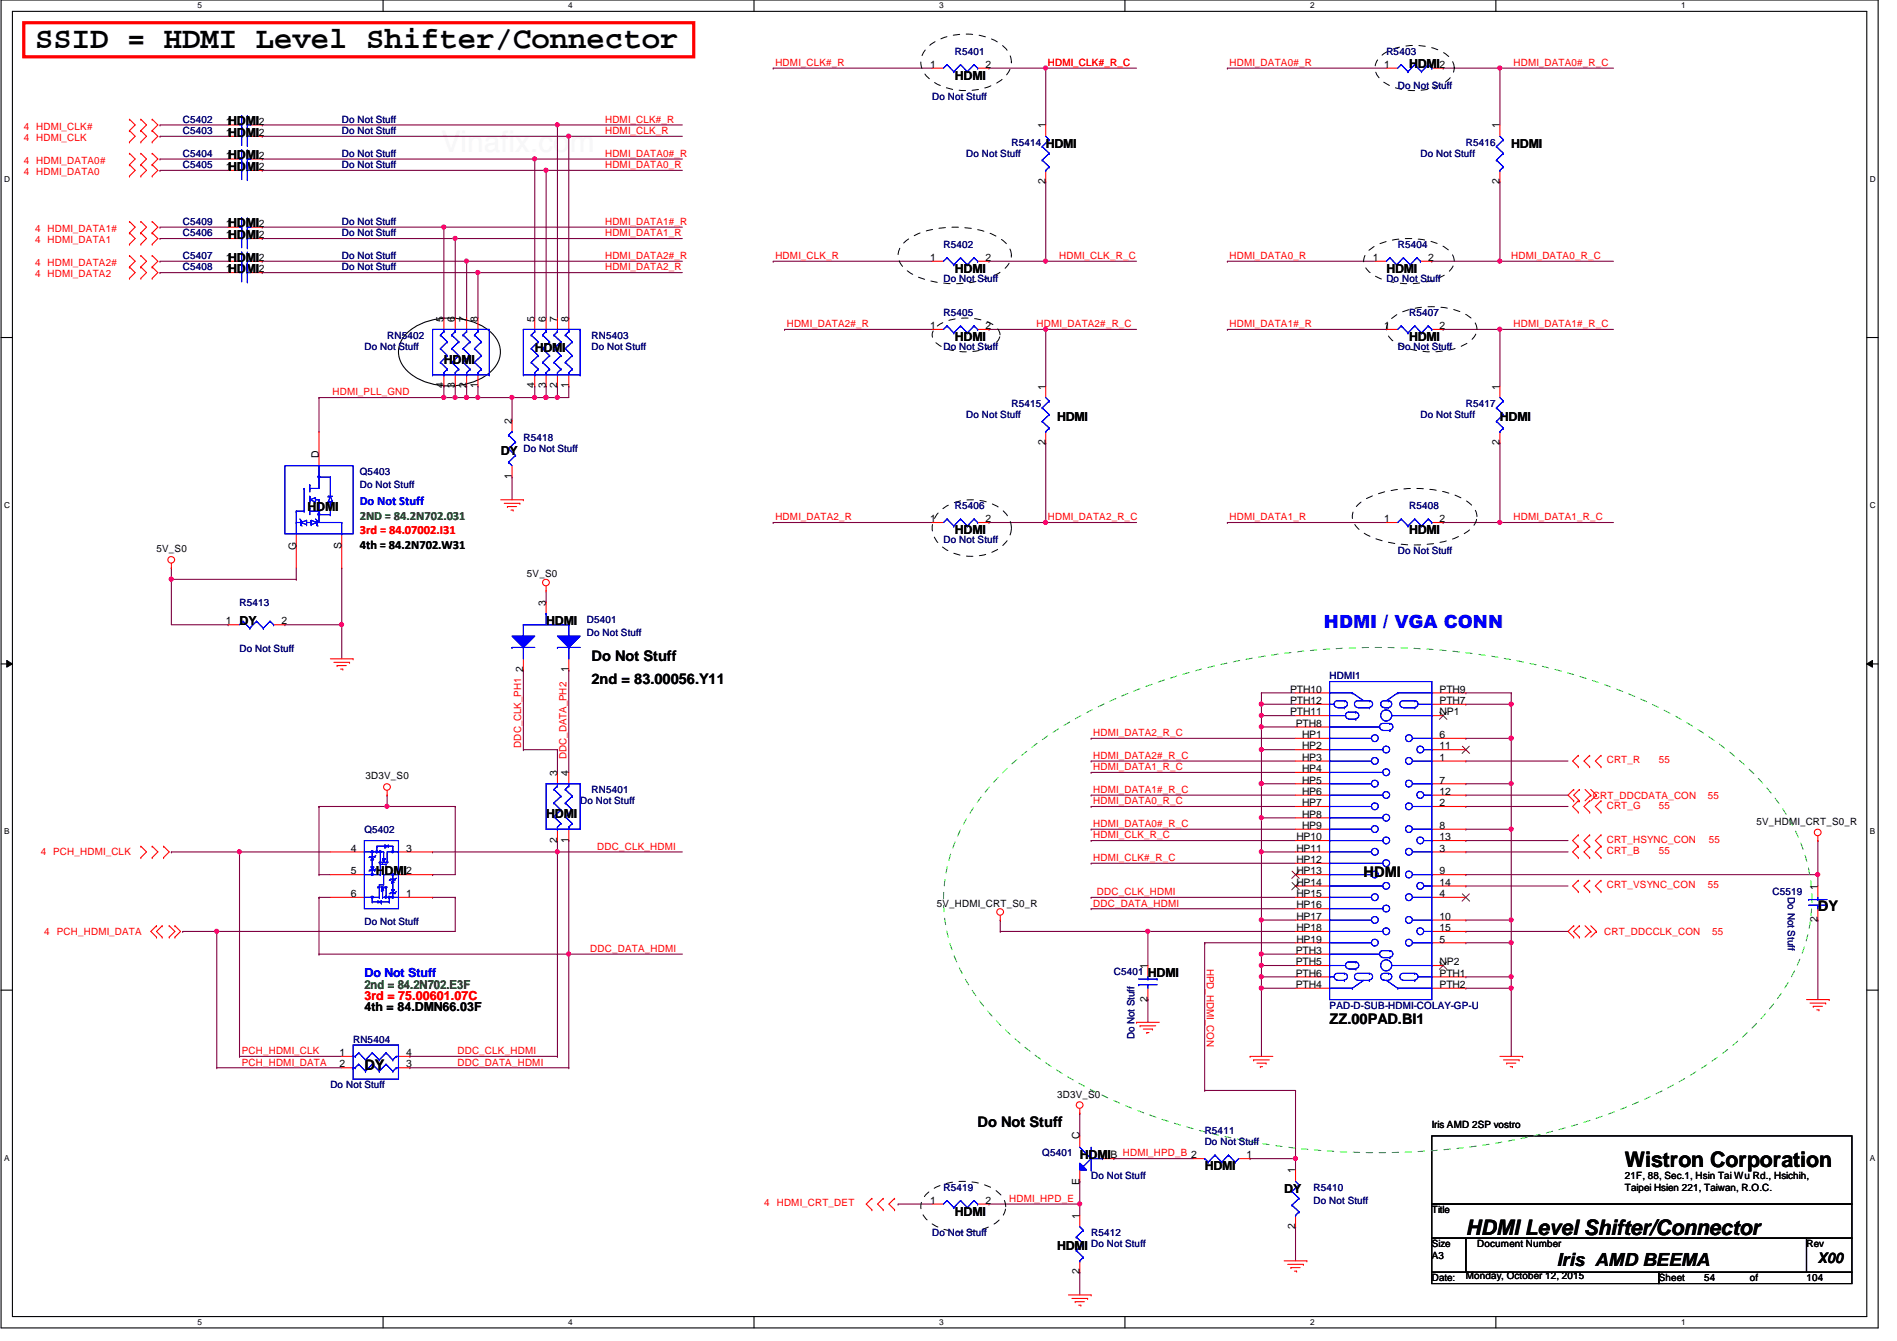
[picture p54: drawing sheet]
<svg xmlns="http://www.w3.org/2000/svg" width="297mm" height="210mm" viewBox="0 0 297 210" stroke-linecap="round" stroke-linejoin="round" font-family="sans-serif">
<defs><g id="words">
<text font-size="4.8" x="5.5" y="7.6">SSID = HDMI Level Shifter/Connector</text>
<g font-size="4.7" fill="#4e4e4e">
<text x="69.1" y="23.8">Vinaf</text>
<text x="78.3" y="23.8">ix.com</text>
</g>
<g font-size="3.3">
<text x="254.4" y="182.7">Wistron Corporation</text>
<text x="229.5" y="193.3">HDMI Level Shifter/Connector</text>
</g>
<text font-size="2.8" fill="#00f" x="207.3" y="98.3">HDMI / VGA CONN</text>
<text font-size="2.8" x="243.8" y="198.2">Iris AMD BEEMA</text>
<g font-size="2.3">
<text x="92.6" y="103.5">Do Not Stuff</text>
<text x="92.6" y="107">2nd = 83.00056.Y11</text>
<text x="213.5" y="137.2">HDMI</text>
<text x="284.6" y="142.6">DY</text>
<text x="208.2" y="160.4">ZZ.00PAD.BI1</text>
<text x="57.1" y="167.5">DY</text>
<text x="153.1" y="176.4">Do Not Stuff</text>
<text x="284.6" y="197.7">X00</text>
</g>
<g font-size="1.9">
<text x="220.6" y="10.7">HDMI</text>
<text x="149.5" y="12.5">HDMI</text>
<text x="35.7" y="19.6">HDMI</text>
<text x="35.7" y="21.4">HDMI</text>
<text x="163.7" y="23.2">HDMI</text>
<text x="236.6" y="23.2">HDMI</text>
<text x="35.7" y="26.7">HDMI</text>
<text x="35.7" y="24.9">HDMI</text>
<text x="35.7" y="35.6">HDMI</text>
<text x="35.7" y="37.4">HDMI</text>
<text x="35.7" y="40.9">HDMI</text>
<text x="35.7" y="42.7">HDMI</text>
<text x="149.5" y="42.7">HDMI</text>
<text x="217.1" y="42.7">HDMI</text>
<text x="149.5" y="53.4">HDMI</text>
<text x="220.6" y="53.4">HDMI</text>
<text x="69.5" y="56.9">HDMI</text>
<text x="83.7" y="55.2">HDMI</text>
<text x="165.5" y="65.8">HDMI</text>
<text x="234.9" y="65.8">HDMI</text>
<text x="78.4" y="71.2">DY</text>
<text x="48.2" y="80.1">HDMI</text>
<text x="149.5" y="83.6">HDMI</text>
<text x="220.6" y="83.6">HDMI</text>
<text x="56.3" y="86">4th = 84.2N702.W31</text>
<text x="37.5" y="97.8">DY</text>
<text x="85.5" y="97.8">HDMI</text>
<text x="85.5" y="128.1">HDMI</text>
<text x="58.8" y="136.9">HDMI</text>
<text x="179.7" y="153">HDMI</text>
<text x="57.1" y="158.3">4th = 84.DMN66.03F</text>
<text x="169.1" y="181.4">HDMI</text>
<text x="188.6" y="183.2">HDMI</text>
<text x="149.5" y="190.3">HDMI</text>
<text x="201.1" y="186.7">DY</text>
<text x="165.5" y="195.6">HDMI</text>
</g>
<g font-size="1.9" fill="#00f">
<text x="56.3" y="79">Do Not Stuff</text>
<text x="57.1" y="153">Do Not Stuff</text>
</g>
<g font-size="1.9" fill="#008000">
<text x="56.3" y="81.3">2ND = 84.2N702.031</text>
<text x="57.1" y="154.7">2nd = 84.2N702.E3F</text>
</g>
<g font-size="1.9" fill="#f00">
<text x="56.3" y="83.7">3rd = 84.07002.I31</text>
<text x="57.1" y="156.5">3rd = 75.00601.07C</text>
</g>
<g font-size="1.6" fill="#f00">
<text x="121.4" y="10.3">HDMI_CLK#_R</text>
<text x="164.1" y="10.3">HDMI_CLK#_R_C</text>
<text x="192.5" y="10.3">HDMI_DATA0#_R</text>
<text x="237" y="10.3">HDMI_DATA0#_R_C</text>
<text x="3.7" y="20.3">4 HDMI_CLK#</text>
<text x="3.7" y="22.1">4 HDMI_CLK</text>
<text x="94.7" y="21">HDMI_CLK_R</text>
<text x="94.7" y="19.2">HDMI_CLK#_R</text>
<text x="3.7" y="25.6">4 HDMI_DATA0#</text>
<text x="3.7" y="27.4">4 HDMI_DATA0</text>
<text x="94.7" y="24.6">HDMI_DATA0#_R</text>
<text x="94.7" y="26.3">HDMI_DATA0_R</text>
<text x="94.7" y="35.2">HDMI_DATA1#_R</text>
<text x="5.5" y="36.3">4 HDMI_DATA1#</text>
<text x="5.5" y="38.1">4 HDMI_DATA1</text>
<text x="5.5" y="41.6">4 HDMI_DATA2#</text>
<text x="94.7" y="37">HDMI_DATA1_R</text>
<text x="94.7" y="40.6">HDMI_DATA2#_R</text>
<text x="121.4" y="40.6">HDMI_CLK_R</text>
<text x="165.9" y="40.6">HDMI_CLK_R_C</text>
<text x="192.5" y="40.6">HDMI_DATA0_R</text>
<text x="236.6" y="40.6">HDMI_DATA0_R_C</text>
<text x="5.5" y="43.4">4 HDMI_DATA2</text>
<text x="94.7" y="42.3">HDMI_DATA2_R</text>
<text x="123.2" y="51.2">HDMI_DATA2#_R</text>
<text x="162.3" y="51.2">HDMI_DATA2#_R_C</text>
<text x="192.5" y="51.2">HDMI_DATA1#_R</text>
<text x="237" y="51.2">HDMI_DATA1#_R_C</text>
<text x="52.1" y="61.9">HDMI_PLL_GND</text>
<text x="121.4" y="81.4">HDMI_DATA2_R</text>
<text x="164.1" y="81.4">HDMI_DATA2_R_C</text>
<text x="192.5" y="81.4">HDMI_DATA1_R</text>
<text x="237" y="81.4">HDMI_DATA1_R_C</text>
<text x="81.6" y="117" transform="rotate(-90 81.6 117)">DDC_CLK_PH1</text>
<text x="88.7" y="118.8" transform="rotate(-90 88.7 118.8)">DDC_DATA_PH2</text>
<text x="171.2" y="115.2">HDMI_DATA2_R_C</text>
<text x="171.2" y="118.8">HDMI_DATA2#_R_C</text>
<text x="251.6" y="119.5">CRT_R</text>
<text x="259.8" y="119.5">55</text>
<text x="171.2" y="124.1">HDMI_DATA1#_R_C</text>
<text x="171.2" y="125.9">HDMI_DATA0_R_C</text>
<text x="171.2" y="120.6">HDMI_DATA1_R_C</text>
<text x="249.4" y="125">CRT_DDCDATA_CON</text>
<text x="267.4" y="125">55</text>
<text x="171.2" y="129.5">HDMI_DATA0#_R_C</text>
<text x="171.2" y="131.2">HDMI_CLK_R_C</text>
<text x="251.6" y="132">CRT_HSYNC_CON</text>
<text x="251.6" y="126.6">CRT_G</text>
<text x="259.8" y="126.6">55</text>
<text x="267.6" y="132">55</text>
<text x="6.4" y="133.9">4 PCH_HDMI_CLK</text>
<text x="93.5" y="133">DDC_CLK_HDMI</text>
<text x="171.2" y="134.8">HDMI_CLK#_R_C</text>
<text x="251.6" y="133.7">CRT_B</text>
<text x="259.8" y="133.7">55</text>
<text x="171.2" y="141.9">DDC_DATA_HDMI</text>
<text x="171.7" y="140.1">DDC_CLK_HDMI</text>
<text x="251.6" y="139.1">CRT_VSYNC_CON</text>
<text x="267.4" y="139.1">55</text>
<text x="6.9" y="146.3">4 PCH_HDMI_DATA</text>
<text x="92.4" y="149">DDC_DATA_HDMI</text>
<text x="251.2" y="146.3">CRT_DDCCLK_CON</text>
<text x="268.1" y="146.3">55</text>
<text x="189" y="151.6" transform="rotate(90 189 151.6)">HPD_HDMI_CON</text>
<text x="37.8" y="165">PCH_HDMI_CLK</text>
<text x="37.8" y="166.8">PCH_HDMI_DATA</text>
<text x="71.6" y="165">DDC_CLK_HDMI</text>
<text x="71.6" y="166.8">DDC_DATA_HDMI</text>
<text x="119.6" y="188.8">4</text>
<text x="121.6" y="188.8">HDMI_CRT_DET</text>
<text x="158" y="188.1">HDMI_HPD_E</text>
</g>
<g font-size="1.6">
<text x="145.6" y="10.6">1</text>
<text x="154.3" y="10.6">2</text>
<text x="216.7" y="10.6">1</text>
<text x="225.4" y="10.6">2</text>
<text x="35.4" y="19.5">1</text>
<text x="35.4" y="21.3">1</text>
<text x="40.5" y="19.5">2</text>
<text x="40.5" y="21.3">2</text>
<text x="163.7" y="20.1" transform="rotate(-90 163.7 20.1)">1</text>
<text x="234.8" y="20.1" transform="rotate(-90 234.8 20.1)">1</text>
<text x="35.4" y="26.6">1</text>
<text x="35.4" y="24.8">1</text>
<text x="40.5" y="26.6">2</text>
<text x="40.5" y="24.8">2</text>
<text x="163.7" y="28.8" transform="rotate(-90 163.7 28.8)">2</text>
<text x="234.8" y="28.8" transform="rotate(-90 234.8 28.8)">2</text>
<text x="35.4" y="35.5">1</text>
<text x="40.5" y="35.5">2</text>
<text x="35.4" y="37.3">1</text>
<text x="35.4" y="40.9">1</text>
<text x="40.5" y="37.3">2</text>
<text x="40.5" y="40.9">2</text>
<text x="145.6" y="40.9">1</text>
<text x="154.3" y="40.9">2</text>
<text x="215" y="40.9">1</text>
<text x="223.6" y="40.9">2</text>
<text x="35.4" y="42.6">1</text>
<text x="40.5" y="42.6">2</text>
<text x="69.5" y="50.3" transform="rotate(-90 69.5 50.3)">5</text>
<text x="71.2" y="50.3" transform="rotate(-90 71.2 50.3)">6</text>
<text x="73" y="50.3" transform="rotate(-90 73 50.3)">7</text>
<text x="74.8" y="50.3" transform="rotate(-90 74.8 50.3)">8</text>
<text x="83.7" y="50.3" transform="rotate(-90 83.7 50.3)">5</text>
<text x="85.5" y="50.3" transform="rotate(-90 85.5 50.3)">6</text>
<text x="87.2" y="50.3" transform="rotate(-90 87.2 50.3)">7</text>
<text x="89" y="50.3" transform="rotate(-90 89 50.3)">8</text>
<text x="145.6" y="51.5">1</text>
<text x="154.3" y="51.5">2</text>
<text x="216.7" y="51.5">1</text>
<text x="225.4" y="51.5">2</text>
<text x="69.5" y="60.8" transform="rotate(-90 69.5 60.8)">4</text>
<text x="71.2" y="60.8" transform="rotate(-90 71.2 60.8)">3</text>
<text x="73" y="60.8" transform="rotate(-90 73 60.8)">2</text>
<text x="74.8" y="60.8" transform="rotate(-90 74.8 60.8)">1</text>
<text x="83.7" y="60.8" transform="rotate(-90 83.7 60.8)">4</text>
<text x="85.5" y="60.8" transform="rotate(-90 85.5 60.8)">3</text>
<text x="87.2" y="60.8" transform="rotate(-90 87.2 60.8)">2</text>
<text x="89" y="60.8" transform="rotate(-90 89 60.8)">1</text>
<text x="163.7" y="61" transform="rotate(-90 163.7 61)">1</text>
<text x="234.8" y="61" transform="rotate(-90 234.8 61)">1</text>
<text x="49.9" y="71.7" transform="rotate(-90 49.9 71.7)">D</text>
<text x="80.1" y="66.3" transform="rotate(-90 80.1 66.3)">2</text>
<text x="163.7" y="69.7" transform="rotate(-90 163.7 69.7)">2</text>
<text x="234.8" y="69.7" transform="rotate(-90 234.8 69.7)">2</text>
<text x="80.1" y="75" transform="rotate(-90 80.1 75)">1</text>
<text x="145.6" y="81.7">1</text>
<text x="154.3" y="81.7">2</text>
<text x="216.7" y="81.7">1</text>
<text x="225.4" y="81.7">2</text>
<text x="24.5" y="86.4">5V_S0</text>
<text x="46.4" y="86.1" transform="rotate(-90 46.4 86.1)">G</text>
<text x="53.5" y="85.9" transform="rotate(-90 53.5 85.9)">S</text>
<text x="82.5" y="90.3">5V_S0</text>
<text x="85.5" y="94.8" transform="rotate(-90 85.5 94.8)">3</text>
<text x="35.4" y="97.7">1</text>
<text x="44.1" y="97.7">2</text>
<text x="81.9" y="105.2" transform="rotate(-90 81.9 105.2)">2</text>
<text x="89" y="105.2" transform="rotate(-90 89 105.2)">1</text>
<text x="202" y="108.4">PTH10</text>
<text x="202" y="112">PTH11</text>
<text x="202" y="110.2">PTH12</text>
<text x="202.9" y="113.7">PTH8</text>
<text x="225.4" y="110.2">PTH7</text>
<text x="225.4" y="108.4">PTH9</text>
<text x="225.4" y="112">NP1</text>
<text x="203.9" y="115.5">HP1</text>
<text x="203.9" y="117.3">HP2</text>
<text x="203.9" y="119.1">HP3</text>
<text x="225.4" y="119.1">1</text>
<text x="225.4" y="115.5">6</text>
<text x="225.4" y="117.3">11</text>
<text x="57.2" y="122">3D3V_S0</text>
<text x="87.2" y="121.5" transform="rotate(-90 87.2 121.5)">3</text>
<text x="89" y="121.5" transform="rotate(-90 89 121.5)">4</text>
<text x="203.9" y="120.9">HP4</text>
<text x="203.9" y="122.6">HP5</text>
<text x="203.9" y="124.4">HP6</text>
<text x="225.4" y="122.6">7</text>
<text x="225.4" y="124.4">12</text>
<text x="87.2" y="131.9" transform="rotate(-90 87.2 131.9)">2</text>
<text x="89" y="131.9" transform="rotate(-90 89 131.9)">1</text>
<text x="203" y="131.5">HP10</text>
<text x="203.9" y="126.2">HP7</text>
<text x="203.9" y="128">HP8</text>
<text x="203.9" y="129.8">HP9</text>
<text x="225.4" y="126.2">2</text>
<text x="225.4" y="129.8">8</text>
<text x="225.4" y="131.5">13</text>
<text x="275" y="129.1">5V_HDMI_CRT_S0_R</text>
<text x="54.9" y="133.3">4</text>
<text x="54.9" y="136.9">5</text>
<text x="63.6" y="136.9">2</text>
<text x="63.6" y="133.3">3</text>
<text x="203" y="133.3">HP11</text>
<text x="203" y="135.1">HP12</text>
<text x="203" y="136.9">HP13</text>
<text x="225.4" y="133.3">3</text>
<text x="225.4" y="136.9">9</text>
<text x="54.9" y="140.4">6</text>
<text x="63.6" y="140.4">1</text>
<text x="146.7" y="141.9">5V_HDMI_CRT_S0_R</text>
<text x="203" y="138.6">HP14</text>
<text x="203" y="140.4">HP15</text>
<text x="203" y="142.2">HP16</text>
<text x="203" y="144">HP17</text>
<text x="225.4" y="140.4">4</text>
<text x="225.4" y="144">10</text>
<text x="225.4" y="138.6">14</text>
<text x="284.6" y="139.2" transform="rotate(-90 284.6 139.2)">1</text>
<text x="202.9" y="149.3">PTH3</text>
<text x="203" y="145.8">HP18</text>
<text x="203" y="147.5">HP19</text>
<text x="225.4" y="147.5">5</text>
<text x="225.4" y="145.8">15</text>
<text x="284.6" y="144.4" transform="rotate(-90 284.6 144.4)">2</text>
<text x="179.7" y="151.7" transform="rotate(-90 179.7 151.7)">1</text>
<text x="202.9" y="154.6">PTH4</text>
<text x="202.9" y="151.1">PTH5</text>
<text x="202.9" y="152.9">PTH6</text>
<text x="225.4" y="152.9">PTH1</text>
<text x="225.4" y="154.6">PTH2</text>
<text x="225.4" y="151.1">NP2</text>
<text x="179.7" y="156.8" transform="rotate(-90 179.7 156.8)">2</text>
<text x="53.2" y="165.3">1</text>
<text x="53.2" y="167.1">2</text>
<text x="63.6" y="167.1">3</text>
<text x="63.6" y="165.3">4</text>
<text x="165.5" y="171.8">3D3V_S0</text>
<text x="169" y="178.4" transform="rotate(-90 169 178.4)">C</text>
<text x="224.2" y="176.6">Iris AMD 2SP vostro</text>
<text x="169" y="185.5" transform="rotate(-90 169 185.5)">E</text>
<text x="173.9" y="181.3">B HDMI_HPD_B 2</text>
<text x="195.2" y="181.3">1</text>
<text x="202.8" y="183.7" transform="rotate(-90 202.8 183.7)">1</text>
<text x="254.4" y="184.6">21F, 88, Sec.1, Hsin Tai Wu Rd., Hsichih,</text>
<text x="145.6" y="188.4">1</text>
<text x="154.3" y="188.4">2</text>
<text x="169" y="190.8" transform="rotate(-90 169 190.8)">1</text>
<text x="224.2" y="189.9">Title</text>
<text x="254.4" y="186.4">Taipei Hsien 221, Taiwan, R.O.C.</text>
<text x="202.8" y="192.4" transform="rotate(-90 202.8 192.4)">2</text>
<text x="224.2" y="195.2">Size</text>
<text x="224.2" y="197">A3</text>
<text x="231.3" y="195.2">Document Number</text>
<text x="282.9" y="195.2">Rev</text>
<text x="169" y="199.5" transform="rotate(-90 169 199.5)">2</text>
<text x="224.2" y="200.6">Date:</text>
<text x="229.5" y="200.2">Monday, October 12, 2015</text>
<text x="259.8" y="200.6">Sheet</text>
<text x="266.9" y="200.6">54</text>
<text x="274" y="200.6">of</text>
<text x="282.9" y="200.6">104</text>
</g>
<g font-size="1.6" fill="#000080">
<text x="149.5" y="8.6">R5401</text>
<text x="217.1" y="8.6">R5403</text>
<text x="146" y="15.7">Do Not Stuff</text>
<text x="218.9" y="13.9">Do Not Stuff</text>
<text x="28.6" y="19.2">C5402</text>
<text x="28.6" y="21">C5403</text>
<text x="53.5" y="19.2">Do Not Stuff</text>
<text x="53.5" y="21">Do Not Stuff</text>
<text x="158.4" y="22.8">R5414</text>
<text x="229.5" y="22.8">R5416</text>
<text x="28.6" y="26.3">C5405</text>
<text x="28.6" y="24.6">C5404</text>
<text x="53.5" y="26.3">Do Not Stuff</text>
<text x="53.5" y="24.6">Do Not Stuff</text>
<text x="151.3" y="24.6">Do Not Stuff</text>
<text x="222.4" y="24.6">Do Not Stuff</text>
<text x="28.6" y="35.2">C5409</text>
<text x="53.5" y="35.2">Do Not Stuff</text>
<text x="28.6" y="37">C5406</text>
<text x="28.6" y="40.6">C5407</text>
<text x="53.5" y="37">Do Not Stuff</text>
<text x="53.5" y="40.6">Do Not Stuff</text>
<text x="147.7" y="38.8">R5402</text>
<text x="218.9" y="38.8">R5404</text>
<text x="28.6" y="42.3">C5408</text>
<text x="53.5" y="42.3">Do Not Stuff</text>
<text x="147.7" y="44.1">Do Not Stuff</text>
<text x="217.1" y="44.1">Do Not Stuff</text>
<text x="60.6" y="53">RN5402</text>
<text x="92.6" y="53">RN5403</text>
<text x="147.7" y="49.4">R5405</text>
<text x="220.6" y="49.4">R5407</text>
<text x="57.1" y="54.8">Do Not Stuff</text>
<text x="92.6" y="54.8">Do Not Stuff</text>
<text x="147.7" y="54.8">Do Not Stuff</text>
<text x="218.9" y="54.8">Do Not Stuff</text>
<text x="151.3" y="65.4">Do Not Stuff</text>
<text x="158.4" y="63.7">R5415</text>
<text x="222.4" y="65.4">Do Not Stuff</text>
<text x="229.5" y="63.7">R5417</text>
<text x="82" y="69">R5418</text>
<text x="82" y="70.8">Do Not Stuff</text>
<text x="56.3" y="74.3">Q5403</text>
<text x="56.3" y="76.5">Do Not Stuff</text>
<text x="149.5" y="79.7">R5406</text>
<text x="220.6" y="79.7">R5408</text>
<text x="147.7" y="85">Do Not Stuff</text>
<text x="218.9" y="86.8">Do Not Stuff</text>
<text x="37.5" y="94.8">R5413</text>
<text x="91.9" y="97.5">D5401</text>
<text x="91.9" y="99.6">Do Not Stuff</text>
<text x="37.5" y="102.1">Do Not Stuff</text>
<text x="208.2" y="106.3">HDMI1</text>
<text x="90.8" y="125.9">Do Not Stuff</text>
<text x="92.6" y="124.1">RN5401</text>
<text x="57.1" y="130.3">Q5402</text>
<text x="277.5" y="140.1">C5519</text>
<text x="279.9" y="140.5" transform="rotate(90 279.9 140.5)">Do Not Stuff</text>
<text x="57.1" y="144.7">Do Not Stuff</text>
<text x="174.4" y="152.6">C5401</text>
<text x="208.2" y="157.9">PAD-D-SUB-HDMI-COLAY-GP-U</text>
<text x="55.3" y="163.2">RN5404</text>
<text x="177.7" y="162.7" transform="rotate(-90 177.7 162.7)">Do Not Stuff</text>
<text x="51.7" y="170.3">Do Not Stuff</text>
<text x="188.6" y="177.5">R5411</text>
<text x="188.6" y="179.2">Do Not Stuff</text>
<text x="163.2" y="181">Q5401</text>
<text x="170.9" y="184.6">Do Not Stuff</text>
<text x="147.7" y="186.4">R5419</text>
<text x="205.7" y="186.4">R5410</text>
<text x="205.7" y="188.5">Do Not Stuff</text>
<text x="146" y="193.5">Do Not Stuff</text>
<text x="170.9" y="193.5">R5412</text>
<text x="170.9" y="195.2">Do Not Stuff</text>
</g>
<g font-size="1.3">
<text x="30.9" y="1.3">5</text>
<text x="89" y="1.3">4</text>
<text x="147.1" y="1.3">3</text>
<text x="205.1" y="1.3">2</text>
<text x="263.2" y="1.3">1</text>
<text x=".6" y="28.4">D</text>
<text x="292.8" y="28.4">D</text>
<text x=".6" y="79.5">C</text>
<text x="292.8" y="79.5">C</text>
<text x=".6" y="130.6">B</text>
<text x="292.8" y="130.6">B</text>
<text x=".6" y="181.7">A</text>
<text x="292.8" y="181.7">A</text>
<text x="30.9" y="207.4">5</text>
<text x="89" y="207.4">4</text>
<text x="147.1" y="207.4">3</text>
<text x="205.1" y="207.4">2</text>
<text x="263.2" y="207.4">1</text>
</g>
</g></defs>
<path d="M.2 0h293.9v207.9h-293.9zM1.9 1.8h290.4v204.3h-290.4z" fill="none" stroke="#000" stroke-width=".17"/>
<g fill="#fff">
<path d="M30.9 .2h.7v1.4h-.7z"/>
<path d="M30.9 206.2h.7v1.4h-.7z"/>
</g>
<path d="M60 0v1.8M60 206.1v1.8" fill="none" stroke="#000" stroke-width=".17"/>
<g fill="#fff">
<path d="M89 .2h.7v1.4h-.7z"/>
<path d="M89 206.2h.7v1.4h-.7z"/>
</g>
<path d="M118.1 0v1.8M118.1 206.1v1.8" fill="none" stroke="#000" stroke-width=".17"/>
<g fill="#fff">
<path d="M147.1 .2h.6v1.4h-.6z"/>
<path d="M147.1 206.2h.6v1.4h-.6z"/>
</g>
<path d="M176.1 0v1.8M176.1 206.1v1.8" fill="none" stroke="#000" stroke-width=".17"/>
<g fill="#fff">
<path d="M205.1 .2h.7v1.4h-.7z"/>
<path d="M205.1 206.2h.7v1.4h-.7z"/>
</g>
<path d="M234.2 0v1.8M234.2 206.1v1.8" fill="none" stroke="#000" stroke-width=".17"/>
<g fill="#fff">
<path d="M263.2 .2h.7v1.4h-.7z"/>
<path d="M263.2 206.2h.7v1.4h-.7z"/>
<path d="M.6 27.3h.9v1.4h-.9z"/>
<path d="M292.8 27.3h.9v1.4h-.9z"/>
<path d="M.6 78.4h.9v1.4h-.9z"/>
<path d="M292.8 78.4h.9v1.4h-.9z"/>
</g>
<path d="M.2 52.8h1.7M292.3 52.8h1.8" fill="none" stroke="#000" stroke-width=".17"/>
<g fill="#fff">
<path d="M.6 129.5h.8v1.4h-.8z"/>
<path d="M292.8 129.5h.8v1.4h-.8z"/>
</g>
<path d="M.2 103.9h1.7M292.3 103.9h1.8" fill="none" stroke="#000" stroke-width=".17"/>
<path d="M1.1 103.4l.8 .5-.8 .5zM292.3 103.9l.9-.5v1z" fill="#000"/>
<path d="M1.1 103.4l.8 .5-.8 .5zM292.3 103.9l.9-.5v1z" fill="none" stroke="#000" stroke-width=".16"/>
<g fill="#fff">
<path d="M.6 180.5h.8v1.4h-.8z"/>
<path d="M292.8 180.5h.8v1.4h-.8z"/>
</g>
<path d="M.2 155h1.7M292.3 155h1.8" fill="none" stroke="#000" stroke-width=".17"/>
<path d="M85.5 62.2h.1M85.5 62.2h1.8" fill="none" stroke="#800040" stroke-width=".17"/>
<circle cx="85.5" cy="62.2" r=".32" fill="#f0f"/>
<circle cx="85.5" cy="62.2" r=".32" fill="none" stroke="#f0f" stroke-width=".17"/>
<path d="M73.1 62.2h.1M73.1 62.2h1.7M80.2 62.2h.1M80.2 62.2h3.5" fill="none" stroke="#800040" stroke-width=".17"/>
<circle cx="74.8" cy="62.2" r=".32" fill="#f0f"/>
<circle cx="74.8" cy="62.2" r=".32" fill="none" stroke="#f0f" stroke-width=".17"/>
<circle cx="73" cy="62.2" r=".32" fill="#f0f"/>
<circle cx="73" cy="62.2" r=".32" fill="none" stroke="#f0f" stroke-width=".17"/>
<path d="M71.3 62.2h.1M71.3 62.2h1.8M83.7 62.2h.1M83.7 62.2h1.8M87.3 62.2h.1M87.3 62.2h1.8" fill="none" stroke="#800040" stroke-width=".17"/>
<circle cx="85.5" cy="62.2" r=".32" fill="#f0f"/>
<circle cx="85.5" cy="62.2" r=".32" fill="none" stroke="#f0f" stroke-width=".17"/>
<circle cx="83.7" cy="62.2" r=".32" fill="#f0f"/>
<circle cx="83.7" cy="62.2" r=".32" fill="none" stroke="#f0f" stroke-width=".17"/>
<path d="M25.1 19.6h.1M25.1 19.6h10.6M25.1 26.7h.1M25.1 21.3h.1M25.1 24.9h.1M25.1 26.7h10.6M25.1 21.3h10.6M25.1 24.9h10.6M71.3 60.5h.1M71.3 60.5v1.7" fill="none" stroke="#800040" stroke-width=".17"/>
<circle cx="71.3" cy="62.2" r=".32" fill="#f0f"/>
<circle cx="71.3" cy="62.2" r=".32" fill="none" stroke="#f0f" stroke-width=".17"/>
<path d="M73.1 60.5h.1M73.1 60.5v1.7" fill="none" stroke="#800040" stroke-width=".17"/>
<circle cx="73" cy="62.2" r=".32" fill="#f0f"/>
<circle cx="73" cy="62.2" r=".32" fill="none" stroke="#f0f" stroke-width=".17"/>
<path d="M87.3 60.5h.1M87.3 60.5v1.7" fill="none" stroke="#800040" stroke-width=".17"/>
<circle cx="87.3" cy="62.2" r=".32" fill="#f0f"/>
<circle cx="87.3" cy="62.2" r=".32" fill="none" stroke="#f0f" stroke-width=".17"/>
<path d="M69.5 62.2h.1M69.5 62.2h1.8M85.5 60.5h.1M85.5 60.5v1.7M89.1 60.5h.1M89.1 60.5v1.7" fill="none" stroke="#800040" stroke-width=".17"/>
<circle cx="69.5" cy="62.2" r=".32" fill="#f0f"/>
<circle cx="69.5" cy="62.2" r=".32" fill="none" stroke="#f0f" stroke-width=".17"/>
<g fill="none" stroke="#800040" stroke-width=".17">
<path d="M25.1 35.6h.1M25.1 35.6h10.6M122.8 51.6h.1M122.8 51.6h23.2M163.7 51.6h.1M163.7 51.6h14.3M192.2 51.6h.1M192.2 51.6h24.9M234.9 40.9h.1M234.9 40.9h17.7M74.8 62.2h.1M74.8 62.2h5.4"/>
<path d="M121.1 81.8h.1M121.1 81.8h24.9"/>
</g>
<circle cx="80.2" cy="62.2" r=".32" fill="#f0f"/>
<circle cx="80.2" cy="62.2" r=".32" fill="none" stroke="#f0f" stroke-width=".17"/>
<path d="M121.1 40.9h.1M121.1 40.9h24.9M163.7 40.9h.1M163.7 40.9h14.3M87.3 133.3h.1M87.3 133.3h19.5" fill="none" stroke="#800040" stroke-width=".17"/>
<circle cx="163.7" cy="40.9" r=".32" fill="#f0f"/>
<circle cx="163.7" cy="40.9" r=".32" fill="none" stroke="#f0f" stroke-width=".17"/>
<path d="M163.7 10.7h.1M163.7 10.7h14.3M234.9 10.7h.1M234.9 10.7h17.7" fill="none" stroke="#800040" stroke-width=".17"/>
<circle cx="234.8" cy="10.6" r=".32" fill="#f0f"/>
<circle cx="234.8" cy="10.6" r=".32" fill="none" stroke="#f0f" stroke-width=".17"/>
<g fill="none" stroke="#800040" stroke-width=".17">
<path d="M192.2 10.7h.1M192.2 10.7h24.9M192.2 40.9h.1M192.2 40.9h23.1M234.9 51.6h.1M234.9 51.6h17.7M74.8 60.5h.1M74.8 60.5v1.7M83.7 60.5h.1M83.7 60.5v1.7M53.5 97.8h.1M53.5 97.8v5.3"/>
<path d="M163.7 81.8h.1M163.7 81.8h14.3M192.2 81.8h.1M192.2 81.8h24.9M89.1 149.4h.1M89.1 149.4h17.7"/>
</g>
<circle cx="53.5" cy="97.8" r=".32" fill="#f0f"/>
<circle cx="53.5" cy="97.8" r=".32" fill="none" stroke="#f0f" stroke-width=".17"/>
<g fill="none" stroke="#800040" stroke-width=".17">
<path d="M69.5 60.5h.1M69.5 60.5v1.7M80.2 65.8h.1M80.2 74.7h.1M80.2 62.2v3.6M80.2 74.7v3.5M26.8 90.7h.1M26.8 88.9h.1M26.8 88.9v8.9M26.8 90.7h19.6M234.9 81.8h.1M234.9 81.8h17.7"/>
<path d="M82 104.9h.1M82 104.9v12.4M33.9 145.8h.1M33.9 145.8h37.4"/>
</g>
<circle cx="26.8" cy="90.7" r=".32" fill="#f0f"/>
<circle cx="26.8" cy="90.7" r=".32" fill="none" stroke="#f0f" stroke-width=".17"/>
<g fill="none" stroke="#800040" stroke-width=".17">
<path d="M121.1 10.7h.1M121.1 10.7h24.9M49.9 67.6h.1M49.9 62.2h.1M49.9 62.2v5.4M49.9 62.2h19.6M82 117.3h.1M82 117.3h5.3M89.1 104.9h.1M89.1 104.9v16M37.5 133.3h.1M37.5 133.3h14.2"/>
<path d="M60.6 126.2h.1M60.6 126.2h10.7M87.3 131.6h.1M87.3 131.6v1.7M89.1 131.6h.1M89.1 131.6v17.8"/>
</g>
<circle cx="60.6" cy="126.2" r=".32" fill="#f0f"/>
<circle cx="60.6" cy="126.2" r=".32" fill="none" stroke="#f0f" stroke-width=".17"/>
<g fill="none" stroke="#800040" stroke-width=".17">
<path d="M49.9 126.2h.1M49.9 136.9h.1M49.9 126.2v10.7M49.9 136.9h1.8M67.7 136.9h.1M67.7 133.3h.1M67.7 133.3h19.6M71.3 126.2h.1M71.3 126.2v10.7h-3.6M49.9 140.5h.1M49.9 140.5v8.9M49.9 140.5h1.8"/>
<path d="M67.7 140.5h.1M67.7 140.5h3.6"/>
</g>
<circle cx="87.3" cy="133.3" r=".32" fill="#f0f"/>
<circle cx="87.3" cy="133.3" r=".32" fill="none" stroke="#f0f" stroke-width=".17"/>
<path d="M49.9 149.4h.1M49.9 149.4h39.2" fill="none" stroke="#800040" stroke-width=".17"/>
<circle cx="89" cy="149.3" r=".32" fill="#f0f"/>
<circle cx="89" cy="149.3" r=".32" fill="none" stroke="#f0f" stroke-width=".17"/>
<g fill="none" stroke="#800040" stroke-width=".17">
<path d="M163.7 10.7h.1M163.7 10.7v8.9M163.7 28.4h.1M163.7 28.4v12.5M26.8 97.8h8.9M35.7 97.8h.1M44.6 97.8h.1M46.4 90.7h.1M46.4 88.9v1.8M53.5 88.9h.1M53.5 88.9v8.9h-8.9M85.5 94.2h.1"/>
<path d="M85.5 92.5v1.7M87.3 117.3h.1M87.3 117.3v3.6M49.9 126.2h.1M60.6 124.5h.1M60.6 124.5v1.7h-10.7M71.3 140.5h.1M71.3 140.5v5.3"/>
</g>
<circle cx="163.7" cy="10.6" r=".32" fill="#f0f"/>
<circle cx="163.7" cy="10.6" r=".32" fill="none" stroke="#f0f" stroke-width=".17"/>
<path d="M154.9 10.7h.1M154.9 10.7h8.8M234.9 28.4h.1M234.9 28.4v12.5M154.9 40.9h.1M154.9 40.9h8.8" fill="none" stroke="#800040" stroke-width=".17"/>
<circle cx="234.8" cy="40.9" r=".32" fill="#f0f"/>
<circle cx="234.8" cy="40.9" r=".32" fill="none" stroke="#f0f" stroke-width=".17"/>
<path d="M226 10.7h.1M226 10.7h8.9M234.9 10.7h.1M234.9 10.7v8.9M224.2 40.9h.1M224.2 40.9h10.7M163.7 69.3h.1M163.7 69.3v12.5" fill="none" stroke="#800040" stroke-width=".17"/>
<circle cx="163.7" cy="81.8" r=".32" fill="#f0f"/>
<circle cx="163.7" cy="81.8" r=".32" fill="none" stroke="#f0f" stroke-width=".17"/>
<path d="M163.7 51.6h.1M163.7 51.6v8.9" fill="none" stroke="#800040" stroke-width=".17"/>
<circle cx="163.7" cy="51.5" r=".32" fill="#f0f"/>
<circle cx="163.7" cy="51.5" r=".32" fill="none" stroke="#f0f" stroke-width=".17"/>
<path d="M154.9 51.6h.1M154.9 51.6h8.8M234.9 69.3h.1M234.9 69.3v12.5M154.9 81.8h.1M154.9 81.8h8.8" fill="none" stroke="#800040" stroke-width=".17"/>
<circle cx="234.8" cy="81.8" r=".32" fill="#f0f"/>
<circle cx="234.8" cy="81.8" r=".32" fill="none" stroke="#f0f" stroke-width=".17"/>
<path d="M234.9 51.6h.1M234.9 51.6v8.9" fill="none" stroke="#800040" stroke-width=".17"/>
<circle cx="234.8" cy="51.5" r=".32" fill="#f0f"/>
<circle cx="234.8" cy="51.5" r=".32" fill="none" stroke="#f0f" stroke-width=".17"/>
<path d="M83.7 24.9h.1M83.7 24.9h23.1M226 51.6h.1M226 51.6h8.9M226 81.8h.1M226 81.8h8.9" fill="none" stroke="#800040" stroke-width=".17"/>
<circle cx="83.7" cy="24.9" r=".32" fill="#f0f"/>
<circle cx="83.7" cy="24.9" r=".32" fill="none" stroke="#f0f" stroke-width=".17"/>
<path d="M89.1 21.3h.1M89.1 21.3h17.7" fill="none" stroke="#800040" stroke-width=".17"/>
<circle cx="89" cy="21.3" r=".32" fill="#f0f"/>
<circle cx="89" cy="21.3" r=".32" fill="none" stroke="#f0f" stroke-width=".17"/>
<path d="M85.5 26.7h.1M85.5 26.7h21.3" fill="none" stroke="#800040" stroke-width=".17"/>
<circle cx="85.5" cy="26.6" r=".32" fill="#f0f"/>
<circle cx="85.5" cy="26.6" r=".32" fill="none" stroke="#f0f" stroke-width=".17"/>
<path d="M87.3 19.6h.1M87.3 19.6h19.5" fill="none" stroke="#800040" stroke-width=".17"/>
<circle cx="87.3" cy="19.5" r=".32" fill="#f0f"/>
<circle cx="87.3" cy="19.5" r=".32" fill="none" stroke="#f0f" stroke-width=".17"/>
<path d="M69.5 35.6h.1M69.5 35.6h37.3" fill="none" stroke="#800040" stroke-width=".17"/>
<circle cx="69.5" cy="35.5" r=".32" fill="#f0f"/>
<circle cx="69.5" cy="35.5" r=".32" fill="none" stroke="#f0f" stroke-width=".17"/>
<path d="M71.3 37.3h.1M71.3 37.3h35.5" fill="none" stroke="#800040" stroke-width=".17"/>
<circle cx="71.3" cy="37.3" r=".32" fill="#f0f"/>
<circle cx="71.3" cy="37.3" r=".32" fill="none" stroke="#f0f" stroke-width=".17"/>
<g fill="none" stroke="#800040" stroke-width=".17">
<path d="M41.1 19.6h.1M41.1 19.6h46.2M87.3 19.6h.1M87.3 19.6v30.2M41.1 21.3h.1M41.1 24.9h.1M41.1 26.7h.1M41.1 21.3h48v28.5M41.1 24.9h42.6M41.1 26.7h44.4M83.7 24.9h.1M83.7 24.9v24.9"/>
<path d="M85.5 26.7h.1M85.5 26.7v23.1M74.8 42.7h.1M74.8 42.7h32M89.1 49.8h.1"/>
</g>
<circle cx="74.8" cy="42.6" r=".32" fill="#f0f"/>
<circle cx="74.8" cy="42.6" r=".32" fill="none" stroke="#f0f" stroke-width=".17"/>
<path d="M73.1 40.9h.1M73.1 40.9h33.7" fill="none" stroke="#800040" stroke-width=".17"/>
<circle cx="73" cy="40.9" r=".32" fill="#f0f"/>
<circle cx="73" cy="40.9" r=".32" fill="none" stroke="#f0f" stroke-width=".17"/>
<path d="M37.5 133.3h.1M37.5 133.3v32.1M87.3 133.3v32.1M89.1 149.4v17.7M64.2 165.4h.1M64.2 167.1h.1M64.2 165.4h23.1M64.2 167.1h24.9M87.3 165.4h.1M89.1 167.1h.1" fill="none" stroke="#800040" stroke-width=".17"/>
<circle cx="37.5" cy="133.3" r=".32" fill="#f0f"/>
<circle cx="37.5" cy="133.3" r=".32" fill="none" stroke="#f0f" stroke-width=".17"/>
<path d="M33.9 145.8h.1M33.9 145.8v21.3" fill="none" stroke="#800040" stroke-width=".17"/>
<circle cx="33.9" cy="145.8" r=".32" fill="#f0f"/>
<circle cx="33.9" cy="145.8" r=".32" fill="none" stroke="#f0f" stroke-width=".17"/>
<g fill="none" stroke="#800040" stroke-width=".17">
<path d="M26.8 133.3h.1M26.8 133.3h10.7M197.5 133.3h.1M197.5 133.3h5.4M284.6 136.9h.1M284.6 136.9v1.8M28.6 145.8h.1M28.6 145.8h5.3M197.5 144h.1M197.5 144v5.4M33.9 167.1h.1M33.9 167.1h19.6"/>
<path d="M37.5 165.4h.1M37.5 165.4h16"/>
</g>
<circle cx="197.5" cy="144" r=".32" fill="#f0f"/>
<circle cx="197.5" cy="144" r=".32" fill="none" stroke="#f0f" stroke-width=".17"/>
<path d="M197.5 108.5h.1M197.5 108.5h5.4M197.5 154.7h.1M197.5 154.7h5.4" fill="none" stroke="#800040" stroke-width=".17"/>
<circle cx="197.5" cy="154.7" r=".32" fill="#f0f"/>
<circle cx="197.5" cy="154.7" r=".32" fill="none" stroke="#f0f" stroke-width=".17"/>
<g fill="none" stroke="#800040" stroke-width=".17">
<path d="M197.5 113.8h.1M197.5 110.2h.1M197.5 108.5h.1M197.5 112h.1M197.5 108.5v8.8M236.6 115.6h.1M236.6 115.6v7.1M197.5 154.7h.1M197.5 144h.1M197.5 154.7v10.7M197.5 144h5.4M284.6 144h.1"/>
<path d="M284.6 144v12.5"/>
</g>
<circle cx="236.6" cy="115.5" r=".32" fill="#f0f"/>
<circle cx="236.6" cy="115.5" r=".32" fill="none" stroke="#f0f" stroke-width=".17"/>
<path d="M236.6 122.7h.1M236.6 122.7v7.1" fill="none" stroke="#800040" stroke-width=".17"/>
<circle cx="236.6" cy="122.7" r=".32" fill="#f0f"/>
<circle cx="236.6" cy="122.7" r=".32" fill="none" stroke="#f0f" stroke-width=".17"/>
<path d="M236.6 152.9h.1M236.6 152.9v1.8" fill="none" stroke="#800040" stroke-width=".17"/>
<circle cx="236.6" cy="152.9" r=".32" fill="#f0f"/>
<circle cx="236.6" cy="152.9" r=".32" fill="none" stroke="#f0f" stroke-width=".17"/>
<path d="M229.5 136.9h.1M229.5 136.9h55.1" fill="none" stroke="#800040" stroke-width=".17"/>
<circle cx="284.6" cy="136.9" r=".32" fill="#f0f"/>
<circle cx="284.6" cy="136.9" r=".32" fill="none" stroke="#f0f" stroke-width=".17"/>
<path d="M197.5 117.3h.1M197.5 117.3h5.4M197.5 117.3v5.4" fill="none" stroke="#800040" stroke-width=".17"/>
<circle cx="197.5" cy="122.7" r=".32" fill="#f0f"/>
<circle cx="197.5" cy="122.7" r=".32" fill="none" stroke="#f0f" stroke-width=".17"/>
<circle cx="197.5" cy="117.3" r=".32" fill="#f0f"/>
<circle cx="197.5" cy="117.3" r=".32" fill="none" stroke="#f0f" stroke-width=".17"/>
<path d="M197.5 113.8h.1M197.5 113.8h5.4" fill="none" stroke="#800040" stroke-width=".17"/>
<circle cx="197.5" cy="113.8" r=".32" fill="#f0f"/>
<circle cx="197.5" cy="113.8" r=".32" fill="none" stroke="#f0f" stroke-width=".17"/>
<path d="M197.5 149.4h.1M197.5 149.4h5.4" fill="none" stroke="#800040" stroke-width=".17"/>
<circle cx="197.5" cy="149.3" r=".32" fill="#f0f"/>
<circle cx="197.5" cy="149.3" r=".32" fill="none" stroke="#f0f" stroke-width=".17"/>
<path d="M197.5 133.3h.1M197.5 133.3v10.7M197.5 149.4h.1M197.5 149.4v1.7" fill="none" stroke="#800040" stroke-width=".17"/>
<circle cx="197.5" cy="133.3" r=".32" fill="#f0f"/>
<circle cx="197.5" cy="133.3" r=".32" fill="none" stroke="#f0f" stroke-width=".17"/>
<path d="M197.5 122.7h.1M197.5 122.7h5.4M197.5 122.7v5.3" fill="none" stroke="#800040" stroke-width=".17"/>
<circle cx="197.5" cy="122.7" r=".32" fill="#f0f"/>
<circle cx="197.5" cy="122.7" r=".32" fill="none" stroke="#f0f" stroke-width=".17"/>
<path d="M197.5 112h.1M197.5 112h5.4" fill="none" stroke="#800040" stroke-width=".17"/>
<circle cx="197.5" cy="112" r=".32" fill="#f0f"/>
<circle cx="197.5" cy="112" r=".32" fill="none" stroke="#f0f" stroke-width=".17"/>
<path d="M179.7 145.8h.1M179.7 145.8v5.3M179.7 145.8h23.2M188.6 147.6h.1M188.6 147.6h14.3" fill="none" stroke="#800040" stroke-width=".17"/>
<circle cx="179.7" cy="145.8" r=".32" fill="#f0f"/>
<circle cx="179.7" cy="145.8" r=".32" fill="none" stroke="#f0f" stroke-width=".17"/>
<g fill="none" stroke="#800040" stroke-width=".17">
<path d="M170.9 115.6h.1M170.9 119.1h.1M170.9 115.6h32M170.9 119.1h32M170.9 124.5h.1M170.9 135.1h.1M170.9 126.2h.1M170.9 129.8h.1M170.9 120.9h.1M170.9 131.6h.1M170.9 124.5h32M170.9 135.1h32"/>
<path d="M170.9 126.2h32M170.9 129.8h32M170.9 120.9h32M170.9 131.6h32M284.6 131.6h.1M284.6 131.6v5.3M170.9 142.2h.1M170.9 140.5h.1M170.9 142.2h32M170.9 140.5h32M179.7 156.5h.1M179.7 156.5v3.5"/>
<path d="M197.5 151.1h.1M197.5 151.1h5.4"/>
</g>
<circle cx="197.5" cy="151.1" r=".32" fill="#f0f"/>
<circle cx="197.5" cy="151.1" r=".32" fill="none" stroke="#f0f" stroke-width=".17"/>
<path d="M197.5 128h.1M197.5 128v5.3M197.5 128h5.4M197.5 151.1h.1M197.5 151.1v1.8" fill="none" stroke="#800040" stroke-width=".17"/>
<circle cx="197.5" cy="128" r=".32" fill="#f0f"/>
<circle cx="197.5" cy="128" r=".32" fill="none" stroke="#f0f" stroke-width=".17"/>
<path d="M197.5 110.2h.1M197.5 110.2h5.4" fill="none" stroke="#800040" stroke-width=".17"/>
<circle cx="197.5" cy="110.2" r=".32" fill="#f0f"/>
<circle cx="197.5" cy="110.2" r=".32" fill="none" stroke="#f0f" stroke-width=".17"/>
<path d="M229.5 110.2h.1M229.5 110.2h7.1M236.6 110.2h.1M236.6 110.2v5.4M229.5 133.3h.1M229.5 138.7h.1M229.5 133.3h16M229.5 138.7h16" fill="none" stroke="#800040" stroke-width=".17"/>
<circle cx="236.6" cy="115.5" r=".32" fill="#f0f"/>
<circle cx="236.6" cy="115.5" r=".32" fill="none" stroke="#f0f" stroke-width=".17"/>
<circle cx="236.6" cy="110.2" r=".32" fill="#f0f"/>
<circle cx="236.6" cy="110.2" r=".32" fill="none" stroke="#f0f" stroke-width=".17"/>
<path d="M229.5 129.8h.1M229.5 131.6h.1M229.5 129.8h7.1M229.5 131.6h16M236.6 129.8h.1M236.6 129.8v14.2" fill="none" stroke="#800040" stroke-width=".17"/>
<circle cx="236.6" cy="129.8" r=".32" fill="#f0f"/>
<circle cx="236.6" cy="129.8" r=".32" fill="none" stroke="#f0f" stroke-width=".17"/>
<path d="M236.6 147.6h.1M236.6 147.6v5.3" fill="none" stroke="#800040" stroke-width=".17"/>
<circle cx="236.6" cy="147.5" r=".32" fill="#f0f"/>
<circle cx="236.6" cy="147.5" r=".32" fill="none" stroke="#f0f" stroke-width=".17"/>
<path d="M229.5 108.5h.1M229.5 119.1h.1M229.5 108.5h7.1M229.5 119.1h16M236.6 108.5h.1M236.6 108.5v1.7M229.5 144h.1M229.5 144h7.1M236.6 144h.1M236.6 144v3.6" fill="none" stroke="#800040" stroke-width=".17"/>
<circle cx="236.6" cy="144" r=".32" fill="#f0f"/>
<circle cx="236.6" cy="144" r=".32" fill="none" stroke="#f0f" stroke-width=".17"/>
<path d="M229.5 115.6h.1M229.5 115.6h7.1M229.5 124.5h.1M229.5 124.5h16M229.5 152.9h.1M229.5 145.8h.1M229.5 147.6h.1M229.5 152.9h7.1M229.5 145.8h16M229.5 147.6h7.1M236.6 154.7h.1M236.6 154.7v10.7" fill="none" stroke="#800040" stroke-width=".17"/>
<circle cx="236.6" cy="154.7" r=".32" fill="#f0f"/>
<circle cx="236.6" cy="154.7" r=".32" fill="none" stroke="#f0f" stroke-width=".17"/>
<path d="M229.5 126.2h.1M229.5 122.7h.1M229.5 126.2h16M229.5 122.7h7.1M188.6 147.6h.1M188.6 147.6v23.1M197.5 152.9h.1M197.5 152.9h5.4M229.5 154.7h.1M229.5 154.7h7.1" fill="none" stroke="#800040" stroke-width=".17"/>
<circle cx="197.5" cy="152.9" r=".32" fill="#f0f"/>
<circle cx="197.5" cy="152.9" r=".32" fill="none" stroke="#f0f" stroke-width=".17"/>
<path d="M197.5 152.9h.1M197.5 152.9v1.8M202.9 170.7h.1M202.9 170.7v12.4M195.7 181.4h.1M195.7 181.4h7.2M202.9 181.4h.1" fill="none" stroke="#800040" stroke-width=".17"/>
<circle cx="202.8" cy="181.3" r=".32" fill="#f0f"/>
<circle cx="202.8" cy="181.3" r=".32" fill="none" stroke="#f0f" stroke-width=".17"/>
<path d="M169.1 174.2h.1M169.1 174.2v3.6M154.9 188.5h.1M154.9 188.5h14.2M169.1 184.9h.1M169.1 188.5h.1M169.1 184.9v5.3M174.4 181.4h.1M174.4 181.4h12.5" fill="none" stroke="#800040" stroke-width=".17"/>
<circle cx="169.1" cy="188.4" r=".32" fill="#f0f"/>
<circle cx="169.1" cy="188.4" r=".32" fill="none" stroke="#f0f" stroke-width=".17"/>
<g fill="none" stroke="#800040" stroke-width=".17">
<path d="M25.1 37.3h.1M25.1 37.3h10.6M41.1 35.6h.1M41.1 37.3h.1M41.1 37.3h30.2M41.1 35.6h28.4M69.5 35.6h.1M69.5 35.6v14.2M71.3 37.3h.1M71.3 37.3v12.5M25.1 40.9h.1M25.1 42.7h.1"/>
<path d="M25.1 40.9h10.6M25.1 42.7h10.6M41.1 40.9h.1M41.1 42.7h.1M41.1 40.9h32M41.1 42.7h33.7M73.1 40.9h.1M73.1 40.9v8.9M74.8 42.7h.1M74.8 42.7v7.1M156.6 144h.1M156.6 145.8h.1"/>
<path d="M156.6 144v1.8M156.6 145.8h23.1M188.6 170.7h.1M188.6 170.7h14.3M140.6 188.5h.1M140.6 188.5h5.4M169.1 199.1h.1M169.1 199.1v3.6M202.9 192h.1M202.9 192v5.4"/>
</g>
<g fill="none" stroke="#f00" stroke-width=".17">
<path d="M20.3 18.7h.1M20.3 18.7l.9 .9-.9 .8M22.1 18.7h.1M22.1 18.7l.8 .9-.8 .8M23.8 18.7h.1M23.8 18.7l.9 .9-.9 .8M20.3 20.4h.1M20.3 22.2h.1M20.3 25.8h.1M20.3 24h.1M20.3 27.6h.1M20.3 36.4h.1"/>
<path d="M20.3 34.7h.1M20.3 38.2h.1M20.3 20.4l.9 .9-.9 .9M20.3 24l.9 .9-.9 .9M20.3 25.8l.9 .9-.9 .9M20.3 36.4l.9 .9-.9 .9M20.3 34.7l.9 .9-.9 .8M22.1 20.4h.1M22.1 22.2h.1M22.1 24h.1M22.1 25.8h.1M22.1 27.6h.1"/>
<path d="M22.1 34.7h.1M22.1 36.4h.1M22.1 38.2h.1M22.1 20.4l.8 .9-.8 .9M22.1 24l.8 .9-.8 .9M22.1 25.8l.8 .9-.8 .9M22.1 34.7l.8 .9-.8 .8M22.1 36.4l.8 .9-.8 .9M23.8 20.4h.1M23.8 22.2h.1M23.8 25.8h.1M23.8 24h.1"/>
<path d="M23.8 27.6h.1M23.8 36.4h.1M23.8 34.7h.1M23.8 38.2h.1M23.8 20.4l.9 .9-.9 .9M23.8 24l.9 .9-.9 .9M23.8 25.8l.9 .9-.9 .9M23.8 36.4l.9 .9-.9 .9M23.8 34.7l.9 .9-.9 .8M20.3 41.8h.1M20.3 40h.1M20.3 43.6h.1"/>
<path d="M20.3 40l.9 .9-.9 .9M20.3 41.8l.9 .9-.9 .9M22.1 40h.1M22.1 41.8h.1M22.1 43.6h.1M22.1 40l.8 .9-.8 .9M22.1 41.8l.8 .9-.8 .9M23.8 41.8h.1M23.8 40h.1M23.8 43.6h.1M23.8 40l.9 .9-.9 .9M23.8 41.8l.9 .9-.9 .9"/>
<path d="M78.4 78.2h3.6M78.9 78.8h2.5M79.5 79.3h.1M79.5 79.3h1.4M80 79.8h.3M80.2 65.8v1.8M80.2 72.9v1.8M80.3 79.8h.1M81.4 78.8h.1M82 78.2h.1M26.8 88.9h.1M26.8 88.2v.7"/>
<path d="M85.5 92.5h.1M85.5 91.7v.8M85.5 94.2v1.8M51.7 103.1h3.6M52.3 103.7h2.4M52.8 104.2h.1M52.8 104.2h1.4M53.3 104.7h.4M53.7 104.7h.1M54.7 103.7h.1M55.3 103.1h.1M82 103.1v1.8"/>
<path d="M89.1 103.1v1.8M247.1 118.2h.1M247.1 118.2l-.9 .9 .9 .9M248.9 118.2h.1M248.9 118.2l-.9 .9 .9 .9M250.7 118.2h.1M250.7 118.2l-.9 .9 .9 .9M22.1 134.2h.1M22.1 132.5h.1M22.1 132.5l.8 .8-.8 .9M23.8 132.5h.1M23.8 134.2h.1"/>
<path d="M23.8 132.5l.9 .8-.9 .9M25.6 134.2h.1M25.6 132.5h.1M25.6 132.5l.9 .8-.9 .9M60.6 124.5h.1M60.6 123.7v.8M87.3 120.9v1.8M87.3 129.8v1.8M89.1 120.9v1.8M89.1 129.8v1.8M246.4 123.6h.1M246.4 125.3h.1"/>
<path d="M246.4 123.6l-.9 .9 .9 .8M247.1 132.5h.1M247.1 130.7h.1M247.1 127.1h.1M247.1 125.3h.1M247.1 134.2h.1M247.1 139.6h.1M247.1 137.8h.1M247.1 120h.1M247.1 132.5l-.9 .8 .9 .9M247.1 130.7l-.9 .9 .9 .9M247.1 125.3l-.9 .9 .9 .9"/>
<path d="M247.1 137.8l-.9 .9 .9 .9M247.3 125.3h.1M247.3 123.6h.1M247.3 123.6l-.9 .9 .9 .8M248.2 123.6l.9 .9M248.9 130.7h.1M248.9 132.5h.1M248.9 125.3h.1M248.9 127.1h.1M248.9 134.2h.1M248.9 137.8h.1M248.9 139.6h.1"/>
<path d="M248.9 120h.1M248.9 130.7l-.9 .9 .9 .9M248.9 132.5l-.9 .8 .9 .9M248.9 125.3l-.9 .9 .9 .9M248.9 137.8l-.9 .9 .9 .9M249.1 124.5h.1M249.1 124.5l-.9 .8M249.1 123.6l.9 .9M250 124.5h.1M250 124.5l-.9 .8M250.7 132.5h.1M250.7 130.7h.1"/>
<path d="M250.7 127.1h.1M250.7 125.3h.1M250.7 134.2h.1M250.7 139.6h.1M250.7 137.8h.1M250.7 120h.1M250.7 132.5l-.9 .8 .9 .9M250.7 130.7l-.9 .9 .9 .9M250.7 125.3l-.9 .9 .9 .9M250.7 137.8l-.9 .9 .9 .9M284.6 131.6h.1M284.6 130.9v.7"/>
<path d="M24.5 146.7h.1M24.5 144.9h.1M24.5 144.9l-.9 .9 .9 .9M25.4 146.7h.1M25.4 144.9h.1M25.4 144.9l-.9 .9 .9 .9M26.5 144.9h.1M26.5 146.7h.1M26.5 144.9l.9 .9-.9 .9M27.4 146.7h.1M27.4 144.9h.1M27.4 144.9l.9 .9-.9 .9"/>
<path d="M156.6 144h.1M156.6 143.3v.7M179.7 151.1v1.8M179.7 154.7v1.8M246.4 144.9h.1M246.4 146.7h.1M246.4 144.9l-.9 .9 .9 .9M247.3 146.7h.1M247.3 144.9h.1M247.3 144.9l-.9 .9 .9 .9M248.2 144.9l.9 .9M249.1 145.8h.1"/>
<path d="M249.1 145.8l-.9 .9M249.1 144.9l.9 .9M250 145.8h.1M250 145.8l-.9 .9M282.9 156.5h3.5M283.4 157h2.5M283.9 157.5h.1M283.9 157.5h1.5M284.5 158.1h.3M284.8 158.1h.1M285.9 157h.1M286.4 156.5h.1"/>
<path d="M169.1 174.2h.1M169.1 173.5v.7M178 160h.1M178 160h3.5M178.5 160.6h.1M178.5 160.6h2.5M179 161.1h1.5M179.6 161.6h.1M179.6 161.6h.3M180.5 161.1h.1M195.7 165.4h.1M195.7 165.4h3.6"/>
<path d="M196.3 165.9h.1M196.3 165.9h2.5M196.8 166.4h1.4M197.4 167h.1M197.4 167h.3M198.2 166.4h.1M234.9 165.4h3.5M235.4 165.9h2.5M235.9 166.4h.1M235.9 166.4h1.5M236.5 167h.3M236.8 167h.1"/>
<path d="M237.9 165.9h.1M238.4 165.4h.1M136.5 189.4h.1M136.5 187.6h.1M136.5 187.6l-.9 .9 .9 .9M138.3 187.6h.1M138.3 189.4h.1M138.3 187.6l-.9 .9 .9 .9M140.1 189.4h.1M140.1 187.6h.1M140.1 187.6l-.9 .9 .9 .9M201.1 197.4h3.5"/>
<path d="M201.6 197.9h2.5M202.1 198.4h.1M202.1 198.4h1.5M202.7 199h.3M203 199h.1M204.1 197.9h.1M204.6 197.4h.1M167.3 202.7h3.6M167.8 203.2h2.5M168.4 203.8h.1M168.4 203.8h1.4M168.9 204.3h.3"/>
<path d="M169.2 204.3h.1M170.3 203.2h.1M170.9 202.7h.1"/>
<circle cx="26.8" cy="87.6" r=".52"/>
<circle cx="85.5" cy="91.2" r=".52"/>
<circle cx="60.6" cy="123.2" r=".52"/>
<circle cx="284.6" cy="130.3" r=".52"/>
<circle cx="156.6" cy="142.7" r=".52"/>
<circle cx="169.1" cy="173" r=".52"/>
</g>
<path d="M63.7 52.2a10.5 10.5 0 0 1 11-1.6 5.4 5.4 0 0 1 3.7 4.5 4.9 4.9 0 0 1-2.8 4 10.9 10.9 0 0 1-11.3-.5 4 4 0 0 1-.6-6.4zM224.2 177.8h65.8v10.7h-65.8zM224.2 188.5h65.8v5.3h-65.8zM224.2 193.8h5.3v5.3h-5.3zM224.2 199.1h35.6v1.8h-35.6zM229.5 193.8h53.4v5.3h-53.4zM259.8 199.1h30.2v1.8h-30.2zM282.9 193.8h7.1v5.3h-7.1z" fill="none" stroke="#000" stroke-width=".17"/>
<path d="M3.7 3.6h104.9v5.3h-104.9z" fill="none" stroke="#f00" stroke-width=".51"/>
<path d="M145.5 7.1a10.1 10.1 0 0 1 11.5 0 3.2 3.2 0 0 1 0 5.3 9.9 9.9 0 0 1-11.5 0 3.2 3.2 0 0 1 0-5.3zM216.1 8.8a9 9 0 0 1 8.5-1.2 4.6 4.6 0 0 1 3 2.4 2.53 2.53 0 0 1-1.4 2.9 9.5 9.5 0 0 1-9.4 0 2.47 2.47 0 0 1-.7-4.1zM141.4 38.1a10.2 10.2 0 0 1 6.8-2.5 13.7 13.7 0 0 1 8.7 2 2.75 2.75 0 0 1 0 4.8 13.9 13.9 0 0 1-10 1.8 9.5 9.5 0 0 1-5.5-2.4 2.55 2.55 0 0 1 0-3.7zM214.3 39.2a10.2 10.2 0 0 1 7.5-1.8 8.7 8.7 0 0 1 5.1 1.8 2.06 2.06 0 0 1 0 3.3 10.3 10.3 0 0 1-7.5 1.9 8.6 8.6 0 0 1-5.1-1.9 2.07 2.07 0 0 1 0-3.3zM146.4 51.4a6.7 6.7 0 0 1 4.9-1.6 6.8 6.8 0 0 1 4.9 1.6 1.58 1.58 0 0 1-.5 2.5 8.9 8.9 0 0 1-8.8 0 1.65 1.65 0 0 1-.5-2.5zM217.9 49.9a10.2 10.2 0 0 1 7.4-1.8 8.7 8.7 0 0 1 5.2 1.8 2.06 2.06 0 0 1 0 3.2 10.3 10.3 0 0 1-7.5 1.9 8.6 8.6 0 0 1-5.1-1.9 2.07 2.07 0 0 1 0-3.2zM212.7 79a11.1 11.1 0 0 1 6-2.4 18.5 18.5 0 0 1 10.2 1.4 3.8 3.8 0 0 1 2.4 2.9 3.1 3.1 0 0 1-1.6 2.4 16.6 16.6 0 0 1-11 1.8 11 11 0 0 1-6-2.4 2.38 2.38 0 0 1 0-3.7zM147.1 80a7.9 7.9 0 0 1 10.1 0 3.5 3.5 0 0 1-.7 5.8 7.9 7.9 0 0 1-9.4-.5 3.5 3.5 0 0 1 0-5.3zM144.9 187.1a8.7 8.7 0 0 1 8-2 6.1 6.1 0 0 1 4.2 2.5 2.73 2.73 0 0 1-.9 3.6 9.6 9.6 0 0 1-10.7 0 2.74 2.74 0 0 1-.6-4.1z" fill="none" stroke="#000" stroke-width=".16" stroke-dasharray="1 1 1 1 1 1 1 1"/>
<path d="M157 120.9a63.8 63.8 0 0 1 24.4-14.2 111.8 111.8 0 0 1 68.6 0 63.8 63.8 0 0 1 24.4 14.2 30.6 30.6 0 0 1 8.7 14.6 24.9 24.9 0 0 1-4.7 20.8 47.1 47.1 0 0 1-14.6 12.5 89.4 89.4 0 0 1-34.4 10.8 111.6 111.6 0 0 1-48-4.6 63.9 63.9 0 0 1-24.4-14.2 30.6 30.6 0 0 1-8.6-14.6 25 25 0 0 1 4.7-20.7l1.8-2.3z" fill="none" stroke="#0f0" stroke-width=".16" stroke-dasharray="1 1 1 1 1 1 1 1"/>
<g fill="none" stroke="#00f" stroke-width=".17">
<path d="M79.6 72.3h.1M79.6 70.2h.1M79.6 68.1h.1M79.6 72.3l.6 .6M79.6 70.2l1.1 1.1M79.6 68.1l1.1 1.1M80.2 67.6h.1M80.2 67.6l-.6 .5M80.7 71.3h.1M80.7 69.2h.1M80.7 71.3l-1.1 1M80.7 69.2l-1.1 1"/>
<path d="M85.5 122.7h5.3v7.1h-5.3zM86.7 123.6h.1M86.7 125.7h.1M86.7 127.8h.1M86.7 123.6l1.1 1M86.7 125.7l1.1 1.1M86.7 127.8l1.1 1.1M87.3 123h.1M87.3 129.5h.1M87.3 129.8h.1M87.3 122.7v.3M87.3 129.5v.3"/>
<path d="M87.3 123l-.6 .6M87.8 124.6h.1M87.8 126.8h.1M87.8 128.9h.1M87.8 124.6l-1.1 1.1M87.8 126.8l-1.1 1M87.8 128.9l-.5 .6M88.5 127.8h.1M88.5 125.7h.1M88.5 123.6h.1M88.5 127.8l1.1 1.1M88.5 125.7l1.1 1.1"/>
<path d="M88.5 123.6l1.1 1M89.1 129.5h.1M89.1 123h.1M89.1 122.7h.1M89.1 122.7v.3M89.1 129.5v.3M89.1 123l-.6 .6M89.6 128.9h.1M89.6 126.8h.1M89.6 124.6h.1M89.6 128.9l-.5 .6M89.6 126.8l-1.1 1"/>
<path d="M89.6 124.6l-1.1 1.1M178.3 154.1h.1M178.3 153.2h2.9M178.3 154.1h2.9M179.7 153.2h.1M179.7 154.1h.1M179.7 152.9v.3M179.7 154.1v.6M181.2 153.2h.1"/>
</g>
<path d="M80.2 99.6h3.5l-1.7 1.7z" fill="#00f"/>
<path d="M80.2 99.6h3.5l-1.7 1.7zM82 97.8h.1M82 97.8v1.8M82 97.8h7.1M85.5 96h.1M85.5 96v1.8M89.1 97.8h.1M80.2 101.3h.1M80.2 101.3h3.5M82 101.3h.1M82 101.3v1.8" fill="none" stroke="#00f" stroke-width=".17"/>
<path d="M87.3 99.6h3.5l-1.7 1.7z" fill="#00f"/>
<path d="M87.3 99.6h3.5l-1.7 1.7zM89.1 97.8h.1M89.1 97.8v1.8M87.3 101.3h.1M87.3 101.3h3.5M89.1 101.3h.1M89.1 101.3v1.8" fill="none" stroke="#00f" stroke-width=".17"/>
<path d="M80.2 99.6h3.5l-1.7 1.7z" fill="#00f"/>
<path d="M80.2 99.6h3.5l-1.7 1.7zM82 97.8h.1M82 97.8v1.8M82 97.8h7.1M85.5 96h.1M85.5 96v1.8M89.1 97.8h.1M80.2 101.3h.1M80.2 101.3h3.5M82 101.3h.1M82 101.3v1.8" fill="none" stroke="#00f" stroke-width=".17"/>
<path d="M87.3 99.6h3.5l-1.7 1.7z" fill="#00f"/>
<g fill="none" stroke="#00f" stroke-width=".17">
<path d="M148.3 10.1h.1M148.3 10.1l-.6 .6M148.3 10.1l1 1.1M149.3 11.2h.1M150.4 10.1h.1M150.4 10.1l-1.1 1.1M150.4 10.1l1.1 1.1M151.5 11.2h.1M152.5 10.1h.1M152.5 10.1l-1 1.1M152.5 10.1l.6 .6M153.1 10.7h.1"/>
<path d="M87.3 99.6h3.5l-1.7 1.7zM89.1 97.8h.1M89.1 97.8v1.8M148.3 81.2h.1M148.3 81.2l-.6 .6M148.3 81.2l1 1.1M149.3 82.3h.1M150.4 81.2h.1M150.4 81.2l-1.1 1.1M150.4 81.2l1.1 1.1M151.5 82.3h.1M152.5 81.2h.1"/>
<path d="M152.5 81.2l-1 1.1M152.5 81.2l.6 .6M153.1 81.8h.1M87.3 101.3h.1M87.3 101.3h3.5M89.1 101.3h.1M89.1 101.3v1.8"/>
</g>
<path d="M146 10.7h1.7M153.1 10.7h1.8M146 81.8h1.7M153.1 81.8h1.8M169.1 177.8v1.8M169.1 183.1v1.8M172.6 181.4h1.8" fill="none" stroke="#f00" stroke-width=".17"/>
<path d="M169.1 182.1l1 1h-1z" fill-rule="evenodd" fill="#00f"/>
<path d="M169.1 179.6l1.8 1.8M170.9 179.6v3.5M169.1 182.1l1 1h-1zM169.6 182.6h.1M170.9 181.4h.1M170.9 183.1h.1M170.9 181.4l-1.3 1.2M170.9 181.4h1.7M172.6 181.4h.1" fill="none" stroke="#00f" stroke-width=".17"/>
<path d="M169.1 182.1l1 1h-1z" fill-rule="evenodd" fill="#00f"/>
<g fill="none" stroke="#00f" stroke-width=".17">
<path d="M37.5 26.7h.3M37.8 26.7h.1M37.8 25.2h.1M37.8 25.2v2.9M38.7 26.7h.1M38.7 28.1h.1M38.7 26.7h.6M38.7 25.2v2.9M57.1 133.3h.1M57.1 136.9h2.5M57.1 133.3h3M58 134.1h.1"/>
<path d="M58 136.2h.1M58 134.1h.7M58 136.2h.7M58 134.1l-.2 .1M58 136.2l-.2 .2M58.1 134.6h.1M58.1 135.7h.1M58.1 135.7h.4M58.1 135.7l.2 .5M58.3 134.1h.1M58.3 133.3h.1M58.3 136.2h.1"/>
<path d="M58.3 134.2h.1M58.3 133.3v.8M58.3 134.2v2.7M58.3 134.1l.2 .5h-.4M58.3 134.1l-.2 .5M58.5 135.7h.1M58.5 135.7l-.2 .5M58.7 134.1h.1M58.7 136.2h.1M58.8 136l-.1 .2M58.8 133.9l-.1 .2M59 132.5h.1"/>
<path d="M59 133.3h.1M59 132.5h2.5M59 132.5v.8M59.2 138.9h.1M59.2 138.9h.4M59.4 138.9h.1M59.4 138.5h.1M59.4 135h.1M59.4 138.9v1.6M59.4 135h.3M59.6 136.9h.1M59.6 135.3h.1"/>
<path d="M59.6 135h.1M59.6 133.3v1.7M59.6 135.3v1.6M59.6 135.3h.8M59.7 139.4h.1M59.7 138.9h.1M59.7 138.9h.4M59.9 134.4h.1M59.9 138.9h.1M59.9 135h.1M59.9 134.4h.4M59.9 134.4l.2 .6"/>
<path d="M59.9 138.9v1.6M59.9 138.9l.2 .5h-.4M59.9 138.9l-.2 .5M59.9 135h.4M60.1 136.9h.1M60.1 133.3h.1M60.1 136.9v1.6h-.7M60.1 133.3v1.7M60.1 136.9h2.3M60.3 132.3h.1M60.3 132.6h.1M60.3 134.4h.1"/>
<path d="M60.3 138.9h.1M60.3 132.3l.5 .2-.5 .1M60.3 132.3v.3M60.3 134.4l-.2 .6M60.3 138.9h.3M60.4 138.9h.1M60.4 135.3h.1M60.4 135h.1M60.4 138.9v1.6M60.4 135h.4M60.6 135h.1M60.8 132.3h.1"/>
<path d="M60.8 132.3v.3M61.2 139.7h.1M61.2 137.6h.1M61.2 137.6h.6M61.2 139.7h.6M61.2 139.7l-.2 .2M61.2 137.6l-.2 .2M61.3 139.2h.1M61.3 138.1h.1M61.3 139.2l.2 .5M61.3 139.2h.4M61.5 132.5h.1"/>
<path d="M61.5 136.9h.1M61.5 137.6h.1M61.5 139.7h.1M61.5 137.8h.1M61.5 132.5v.8M61.5 136.9v.7M61.5 137.8v2.7M61.5 137.6l.2 .5h-.4M61.5 137.6l-.2 .5M61.7 139.2h.1M61.7 139.2l-.2 .5M61.8 137.6h.1"/>
<path d="M61.8 139.7h.1M62.1 137.5l-.3 .1M62.1 139.6l-.3 .1M62.4 133.3h.1M62.4 133.3h-1.8v1.7M57.1 140.5h2.3M58.3 141.2h.1M58.3 140.5v.7M58.3 141.2h2.7M59.2 141h.1M59.2 141v.4M59.4 140.5h.1"/>
<path d="M59.7 141h.1M59.7 141.4h.1M59.7 141v.4M59.7 141l-.5 .2 .5 .2M59.9 140.5h.1M59.9 140.5h2.5M61 141.2h.1M169.1 179.6l1.8 1.8M170.9 179.6v3.5M148.3 187.9h.1M148.3 187.9l-.6 .6M148.3 187.9l1 1.1"/>
<path d="M149.3 189h.1M150.4 187.9h.1M150.4 187.9l-1.1 1.1M150.4 187.9l1.1 1.1M151.5 189h.1M152.5 187.9h.1M152.5 187.9l-1 1.1M152.5 187.9l.6 .6M153.1 188.5h.1M169.1 182.1l1 1h-1zM169.6 182.6h.1M170.9 181.4h.1"/>
<path d="M170.9 183.1h.1M170.9 181.4l-1.3 1.2M170.9 181.4h1.7M172.6 181.4h.1M188.6 181.4h.1M188.6 181.4l.6 .5M189.2 181.9h.1M190.2 180.8h.1M190.2 180.8l1.1 1.1M190.2 180.8l-1 1.1M191.3 181.9h.1M192.4 180.8h.1"/>
<path d="M192.4 180.8l1 1.1M192.4 180.8l-1.1 1.1M193.4 181.9h.1M194 181.4l-.6 .5"/>
</g>
<path d="M35.7 26.7h1.8M39.3 26.7h1.8M51.7 136.9h5.4M51.7 133.3h5.4M62.4 136.9h5.3M62.4 133.3h5.3M51.7 140.5h5.4M62.4 140.5h5.3M146 188.5h1.7M153.1 188.5h1.8M186.9 181.4h1.7M194 181.4h1.7" fill="none" stroke="#f00" stroke-width=".17"/>
<path d="M61.4 140.3h.2v.2h-.2z" fill-rule="evenodd" fill="#00f"/>
<path d="M61.4 140.3h.2v.2h-.2z" fill="none" stroke="#00f" stroke-width=".17"/>
<path d="M60.3 140.3h.2v.2h-.2z" fill-rule="evenodd" fill="#00f"/>
<path d="M60.3 140.3h.2v.2h-.2z" fill="none" stroke="#00f" stroke-width=".17"/>
<path d="M58.2 140.3h.2v.2h-.2z" fill-rule="evenodd" fill="#00f"/>
<path d="M58.2 140.3h.2v.2h-.2z" fill="none" stroke="#00f" stroke-width=".17"/>
<path d="M61.4 133.2h.2v.2h-.2z" fill-rule="evenodd" fill="#00f"/>
<path d="M61.4 133.2h.2v.2h-.2z" fill="none" stroke="#00f" stroke-width=".17"/>
<path d="M59.4 133.2h.2v.2h-.2z" fill-rule="evenodd" fill="#00f"/>
<path d="M59.4 133.2h.2v.2h-.2z" fill="none" stroke="#00f" stroke-width=".17"/>
<path d="M58.9 133.2h.2v.2h-.2z" fill-rule="evenodd" fill="#00f"/>
<path d="M58.9 133.2h.2v.2h-.2z" fill="none" stroke="#00f" stroke-width=".17"/>
<path d="M58.2 133.2h.2v.2h-.2z" fill-rule="evenodd" fill="#00f"/>
<path d="M58.2 133.2h.2v.2h-.2z" fill="none" stroke="#00f" stroke-width=".17"/>
<path d="M60.8 140.3h.3v.2h-.3z" fill-rule="evenodd" fill="#00f"/>
<path d="M60.8 140.3h.3v.2h-.3zM61 140.5h.1M61 140.5v.7" fill="none" stroke="#00f" stroke-width=".17"/>
<path d="M58.2 136.8h.2v.2h-.2z" fill-rule="evenodd" fill="#00f"/>
<path d="M58.2 136.8h.2v.2h-.2z" fill="none" stroke="#00f" stroke-width=".17"/>
<path d="M61.4 136.8h.2v.2h-.2z" fill-rule="evenodd" fill="#00f"/>
<g fill="none" stroke="#00f" stroke-width=".17">
<path d="M57.1 131.6h5.3v10.6h-5.3zM57.1 133.3h.1M57.1 136.9h2.5M57.1 133.3h3M58 134.1h.1M58 136.2h.1M58 134.1h.7M58 136.2h.7M58 134.1l-.2 .1M58 136.2l-.2 .2M58.1 134.6h.1M58.1 135.7h.1"/>
<path d="M58.1 135.7h.4M58.1 135.7l.2 .5M58.3 134.1h.1M58.3 133.3h.1M58.3 136.2h.1M58.3 134.2h.1M58.3 133.3v.8M58.3 134.2v2.7M58.3 134.1l.2 .5h-.4M58.3 134.1l-.2 .5M58.5 135.7h.1M58.5 135.7l-.2 .5"/>
<path d="M58.7 134.1h.1M58.7 136.2h.1M58.8 136l-.1 .2M58.8 133.9l-.1 .2M59 132.5h.1M59 133.3h.1M59 132.5h2.5M59 132.5v.8M59.2 138.9h.1M59.2 138.9h.4M59.4 138.9h.1M59.4 138.5h.1"/>
<path d="M59.4 135h.1M59.4 138.9v1.6M59.4 135h.3M59.6 136.9h.1M59.6 135.3h.1M59.6 135h.1M59.6 133.3v1.7M59.6 135.3v1.6M59.6 135.3h.8M59.7 139.4h.1M59.7 138.9h.1M59.7 138.9h.4"/>
<path d="M59.9 134.4h.1M59.9 138.9h.1M59.9 135h.1M59.9 134.4h.4M59.9 134.4l.2 .6M59.9 138.9v1.6M59.9 138.9l.2 .5h-.4M59.9 138.9l-.2 .5M59.9 135h.4M60.1 136.9h.1M60.1 133.3h.1M60.1 136.9v1.6h-.7"/>
<path d="M60.1 133.3v1.7M60.1 136.9h2.3M60.3 132.3h.1M60.3 132.6h.1M60.3 134.4h.1M60.3 138.9h.1M60.3 132.3l.5 .2-.5 .1M60.3 132.3v.3M60.3 134.4l-.2 .6M60.3 138.9h.3M60.4 138.9h.1M60.4 135.3h.1"/>
<path d="M60.4 135h.1M60.4 138.9v1.6M60.4 135h.4M60.6 135h.1M60.8 132.3h.1M60.8 132.3v.3M61.2 139.7h.1M61.2 137.6h.1M61.2 137.6h.6M61.2 139.7h.6M61.2 139.7l-.2 .2M61.2 137.6l-.2 .2"/>
<path d="M61.3 139.2h.1M61.3 138.1h.1M61.3 139.2l.2 .5M61.3 139.2h.4M61.4 136.8h.2v.2h-.2zM61.5 132.5h.1M61.5 136.9h.1M61.5 137.6h.1M61.5 139.7h.1M61.5 137.8h.1M61.5 132.5v.8M61.5 136.9v.7"/>
<path d="M61.5 137.8v2.7M61.5 137.6l.2 .5h-.4M61.5 137.6l-.2 .5M61.7 139.2h.1M61.7 139.2l-.2 .5M61.8 137.6h.1M61.8 139.7h.1M62.1 137.5l-.3 .1M62.1 139.6l-.3 .1M62.4 133.3h.1M62.4 133.3h-1.8v1.7M57.1 140.5h2.3"/>
<path d="M58.3 141.2h.1M58.3 140.5v.7M58.3 141.2h2.7M59.2 141h.1M59.2 141v.4M59.4 140.5h.1M59.7 141h.1M59.7 141.4h.1M59.7 141v.4M59.7 141l-.5 .2 .5 .2M59.9 140.5h.1M59.9 140.5h2.5"/>
<path d="M61 141.2h.1"/>
</g>
<path d="M61.4 140.3h.2v.2h-.2z" fill-rule="evenodd" fill="#00f"/>
<path d="M61.4 140.3h.2v.2h-.2z" fill="none" stroke="#00f" stroke-width=".17"/>
<path d="M60.3 140.3h.2v.2h-.2z" fill-rule="evenodd" fill="#00f"/>
<path d="M60.3 140.3h.2v.2h-.2z" fill="none" stroke="#00f" stroke-width=".17"/>
<path d="M58.2 140.3h.2v.2h-.2z" fill-rule="evenodd" fill="#00f"/>
<path d="M58.2 140.3h.2v.2h-.2z" fill="none" stroke="#00f" stroke-width=".17"/>
<path d="M61.4 133.2h.2v.2h-.2z" fill-rule="evenodd" fill="#00f"/>
<path d="M61.4 133.2h.2v.2h-.2z" fill="none" stroke="#00f" stroke-width=".17"/>
<path d="M59.4 133.2h.2v.2h-.2z" fill-rule="evenodd" fill="#00f"/>
<path d="M59.4 133.2h.2v.2h-.2z" fill="none" stroke="#00f" stroke-width=".17"/>
<path d="M58.9 133.2h.2v.2h-.2z" fill-rule="evenodd" fill="#00f"/>
<path d="M58.9 133.2h.2v.2h-.2z" fill="none" stroke="#00f" stroke-width=".17"/>
<path d="M58.2 133.2h.2v.2h-.2z" fill-rule="evenodd" fill="#00f"/>
<path d="M58.2 133.2h.2v.2h-.2z" fill="none" stroke="#00f" stroke-width=".17"/>
<path d="M60.8 140.3h.3v.2h-.3z" fill-rule="evenodd" fill="#00f"/>
<path d="M60.8 140.3h.3v.2h-.3zM61 140.5h.1M61 140.5v.7" fill="none" stroke="#00f" stroke-width=".17"/>
<path d="M58.2 136.8h.2v.2h-.2z" fill-rule="evenodd" fill="#00f"/>
<path d="M58.2 136.8h.2v.2h-.2z" fill="none" stroke="#00f" stroke-width=".17"/>
<path d="M61.4 136.8h.2v.2h-.2z" fill-rule="evenodd" fill="#00f"/>
<g fill="none" stroke="#00f" stroke-width=".17">
<path d="M37.5 35.6h.3M37.5 37.3h.3M37.5 24.9h.3M37.8 35.6h.1M37.8 34.1h.1M37.8 37.3h.1M37.8 35.9h.1M37.8 24.9h.1M37.8 23.5h.1M37.8 23.5v2.8M37.8 34.1v4.7M38.7 35.6h.1"/>
<path d="M38.7 37h.1M38.7 37.3h.1M38.7 38.8h.1M38.7 24.9h.1M38.7 26.3h.1M38.7 35.6h.6M38.7 23.5v2.8M38.7 34.1v4.7M38.7 37.3h.6M38.7 24.9h.6M163.2 22.9h.1M163.2 25.1h.1"/>
<path d="M163.2 22.9l1.1 1.1M163.2 25.1l1.1 1M163.7 26.7h.1M163.7 21.3l.6 .6M164.3 21.9h.1M164.3 24h.1M164.3 26.1h.1M164.3 21.9l-1.1 1M164.3 24l-1.1 1.1M164.3 26.1l-.6 .6M82 51.6h.1M82 58.7h.1"/>
<path d="M82 51.6v7.1M82 51.6h8.8M82 58.7h8.8M83.2 52.5h.1M83.2 54.6h.1M83.2 56.7h.1M83.2 52.5l1.1 1M83.2 54.6l1.1 1.1M83.2 56.7l1.1 1.1M83.7 51.9h.1M83.7 58.3h.1M83.7 58.7h.1"/>
<path d="M83.7 51.6v.3M83.7 58.3v.4M83.7 51.9l-.5 .6M84.3 53.5h.1M84.3 55.7h.1M84.3 57.8h.1M84.3 53.5l-1.1 1.1M84.3 55.7l-1.1 1M84.3 57.8l-.6 .5M85 56.7h.1M85 54.6h.1M85 52.5h.1"/>
<path d="M85 56.7l1.1 1.1M85 54.6l1.1 1.1M85 52.5l1.1 1M85.5 58.3h.1M85.5 51.9h.1M85.5 51.6h.1M85.5 51.6v.3M85.5 58.3v.4M85.5 51.9l-.5 .6M86.1 57.8h.1M86.1 55.7h.1M86.1 53.5h.1"/>
<path d="M86.1 57.8l-.6 .5M86.1 55.7l-1.1 1M86.1 53.5l-1.1 1.1M86.7 52.5h.1M86.7 54.6h.1M86.7 56.7h.1M86.7 52.5l1.1 1M86.7 54.6l1.1 1.1M86.7 56.7l1.1 1.1M87.3 51.9h.1M87.3 58.3h.1M87.3 58.7h.1"/>
<path d="M87.3 51.6v.3M87.3 58.3v.4M87.3 51.9l-.6 .6M87.8 53.5h.1M87.8 55.7h.1M87.8 57.8h.1M87.8 53.5l-1.1 1.1M87.8 55.7l-1.1 1M87.8 57.8l-.5 .5M88.5 56.7h.1M88.5 54.6h.1M88.5 52.5h.1"/>
<path d="M88.5 56.7l1.1 1.1M88.5 54.6l1.1 1.1M88.5 52.5l1.1 1M89.1 58.3h.1M89.1 51.9h.1M89.1 51.6h.1M89.1 51.6v.3M89.1 58.3v.4M89.1 51.9l-.6 .6M89.6 57.8h.1M89.6 55.7h.1M89.6 53.5h.1"/>
<path d="M89.6 57.8l-.5 .5M89.6 55.7l-1.1 1M89.6 53.5l-1.1 1.1M90.8 51.6h.1M90.8 58.7h.1M90.8 51.6v7.1M217.6 40.3h.1M217.6 40.3l-.5 .6M217.6 40.3l1.1 1.1M218.7 41.4h.1M219.4 51h.1M219.4 51l-.5 .6"/>
<path d="M219.4 51l1.1 1.1M219.7 40.3h.1M219.7 40.3l-1 1.1M219.7 40.3l1.1 1.1M220.5 52.1h.1M220.8 41.4h.1M221.5 51h.1M221.5 51l-1 1.1M221.5 51l1.1 1.1M221.9 40.3h.1M221.9 40.3l-1.1 1.1M221.9 40.3l.5 .6"/>
<path d="M222.4 40.9h.1M222.6 52.1h.1M223.6 51h.1M223.6 51l.6 .6M223.6 51l-1 1.1M224.2 51.6h.1M47.6 76.5h.1M47.6 76.5v3.5M49.9 78.2h.1M49.9 78.2v3.6M163.2 63.8h.1M163.2 66h.1"/>
<path d="M163.2 63.8l1.1 1.1M163.2 66l1.1 1M163.7 67.6h.1M163.7 62.2l.6 .6M164.3 62.8h.1M164.3 64.9h.1M164.3 67h.1M164.3 62.8l-1.1 1M164.3 64.9l-1.1 1.1M164.3 67l-.6 .6M234.3 63.8h.1M234.3 66h.1"/>
<path d="M234.3 63.8l1.1 1.1M234.3 66l1.1 1M234.9 67.6h.1M234.9 62.2l.5 .6M235.4 62.8h.1M235.4 64.9h.1M235.4 67h.1M235.4 62.8l-1.1 1M235.4 64.9l-1.1 1.1M235.4 67l-.5 .6M38.1 97.2h.1M38.1 97.2l-.6 .6"/>
<path d="M38.1 97.2l1 1.1M39.1 98.3h.1M40.2 97.2h.1M40.2 97.2l-1.1 1.1M40.2 97.2l1 1.1M41.2 98.3h.1M42.3 97.2h.1M42.3 97.2l-1.1 1.1M42.3 97.2l.5 .6M42.8 97.8h.1M46.4 80h.1M46.4 81.8h.1"/>
<path d="M46.4 80v3.6M46.4 81.8h.7M46.4 80h1.2M46.9 81.2l.2 .2M47.1 81.4h.1M47.1 82.1h.1M47.1 81.8h.1M47.1 81.4v.7M47.1 82.1l.2 .2M47.1 81.8l.9 .3M47.6 80h.1M48 82.1h.1"/>
<path d="M48 81.4h.1M48 81.8h.7M48 81.4v.7M48 81.4l-.9 .4M48.7 82.1h.1M48.7 81.4h.1M48.7 81.8h.1M48.7 81.4v.7M48.7 81.4l.9 .4M49.4 81.2l.2 .2M49.6 81.8h.1M49.6 82.1h.1"/>
<path d="M49.6 81.4h.1M49.6 81.8h3.9M49.6 81.8l-.9 .3M49.6 82.1l.2 .2M49.6 81.4v.7M53.5 81.8h.1M53.5 83.6h.1M53.5 81.8v1.8M57.1 131.6h5.3v10.6h-5.3zM61.4 136.8h.2v.2h-.2zM55.3 163.6h7.1v5.3h-7.1zM55.3 167.1h.1"/>
<path d="M55.3 165.4h.3M55.3 167.1h.3M55.6 165.4h.1M55.6 167.1h.1M56.2 164.8h.1M56.2 166.6h.1M56.2 164.8l-.6 .6M56.2 164.8l1 1.1M56.2 166.6l1 1.1M56.2 166.6l-.6 .5M57.2 165.9h.1M57.2 167.7h.1"/>
<path d="M58.3 164.8h.1M58.3 166.6h.1M58.3 164.8l-1.1 1.1M58.3 164.8l1.1 1.1M58.3 166.6l1.1 1.1M58.3 166.6l-1.1 1.1M59.4 165.9h.1M59.4 167.7h.1M60.4 164.8h.1M60.4 166.6h.1M60.4 164.8l-1 1.1M60.4 164.8l1.1 1.1"/>
<path d="M60.4 166.6l1.1 1.1M60.4 166.6l-1 1.1M61.5 165.9h.1M61.5 167.7h.1M62.1 165.4h.1M62.1 167.1h.1M62.1 165.4h.3M62.1 165.4l-.6 .5M62.1 167.1h.3M62.1 167.1l-.6 .6M62.4 165.4h.1M168.5 193.6h.1"/>
<path d="M168.5 195.7h.1M168.5 193.6l1.1 1.1M168.5 195.7l1.1 1.1M169.1 197.4h.1M169.1 192l.5 .6M169.6 192.6h.1M169.6 194.7h.1M169.6 196.8h.1M169.6 192.6l-1.1 1M169.6 194.7l-1.1 1M169.6 196.8l-.5 .6M202.3 186.5h.1"/>
<path d="M202.3 188.6h.1M202.3 186.5l1.1 1.1M202.3 188.6l1.1 1.1M202.9 190.2h.1M202.9 184.9l.5 .6M203.4 185.5h.1M203.4 187.6h.1M203.4 189.7h.1M203.4 185.5l-1.1 1M203.4 187.6l-1.1 1M203.4 189.7l-.5 .5"/>
</g>
<g fill="none" stroke="#f00" stroke-width=".17">
<path d="M163.7 19.6v1.7M35.7 35.6h1.8M35.7 37.3h1.8M35.7 24.9h1.8M39.3 35.6h1.8M39.3 37.3h1.8M39.3 24.9h1.8M163.7 26.7v1.7M83.7 49.8v1.8M83.7 58.7v1.8M85.5 49.8v1.8M85.5 58.7v1.8"/>
<path d="M87.3 49.8v1.8M87.3 58.7v1.8M89.1 49.8v1.8M89.1 58.7v1.8M215.3 40.9h1.8M217.1 51.6h1.8M222.4 40.9h1.8M224.2 51.6h1.8M49.9 67.6v5.3M163.7 60.5v1.7M163.7 67.6v1.7M234.9 60.5v1.7"/>
<path d="M234.9 67.6v1.7M35.7 97.8h1.8M42.8 97.8h1.8M46.4 83.6v5.3M53.5 83.6v5.3M53.5 165.4h1.8M53.5 167.1h1.8M62.4 165.4h1.8M62.4 167.1h1.8M169.1 190.2v1.8M169.1 197.4v1.7M202.9 183.1v1.8"/>
<path d="M202.9 190.2v1.8"/>
</g>
<path d="M49.8 79.9h.2v.2h-.2z" fill-rule="evenodd" fill="#00f"/>
<path d="M48.5 79.5h.1M48.5 79.5v1.1M49.8 79.9h.2v.2h-.2zM48.5 80h.1M48.5 80h1.4" fill="none" stroke="#00f" stroke-width=".17"/>
<path d="M49.8 80.4h.2v.2h-.2z" fill-rule="evenodd" fill="#00f"/>
<g fill="none" stroke="#00f" stroke-width=".17">
<path d="M48.5 77.7h.1M48.5 77.9h.1M48.5 78.2h.1M48.5 76.5h.1M48.5 75.9h.1M48.5 75.9v1.1M48.5 77.7v1.1M48.5 78.2l.9 .4M49.4 78.2h.1M49.4 78.6h.1M49.4 78.2h.5M49.4 77.9l-.9 .3"/>
<path d="M49.9 72.9h.1M49.9 74.7h.1M49.9 72.9v3.6h-1.4M49.9 74.7h1.8M51.4 78.6h.1M51.4 77.7h.1M51.4 78.6h.7M51.4 77.7h.7M51.7 78.6h.1M51.7 77.7h.1M51.7 74.7h.1M51.7 74.7v3"/>
<path d="M51.7 78.6v2M51.7 77.7l.4 .9M51.7 77.7l-.3 .9M52.1 78.6h.1M49.8 80.4h.2v.2h-.2zM50.1 80.6h1.6M51.7 80.6h.1"/>
</g>
<path d="M49.8 74.5h.2v.3h-.2z" fill-rule="evenodd" fill="#00f"/>
<g fill="none" stroke="#00f" stroke-width=".17">
<path d="M44.6 72.9h10.7v10.7h-10.7zM47.6 76.5h.1M47.6 76.5v3.5M49.4 77.9h.1M49.4 77.9v.7M49.8 74.5h.2v.3h-.2zM49.9 78.2h.1M49.9 78.2v3.6M46.4 80h.1M46.4 81.8h.1M46.4 80v3.6M46.4 81.8h.7"/>
<path d="M46.4 80h1.2M46.9 81.2l.2 .2M47.1 81.4h.1M47.1 82.1h.1M47.1 81.8h.1M47.1 81.4v.7M47.1 82.1l.2 .2M47.1 81.8l.9 .3M47.6 80h.1M48 82.1h.1M48 81.4h.1M48 81.8h.7"/>
<path d="M48 81.4v.7M48 81.4l-.9 .4M48.7 82.1h.1M48.7 81.4h.1M48.7 81.8h.1M48.7 81.4v.7M48.7 81.4l.9 .4M49.4 81.2l.2 .2M49.6 81.8h.1M49.6 82.1h.1M49.6 81.4h.1M49.6 81.8h3.9"/>
<path d="M49.6 81.8l-.9 .3M49.6 82.1l.2 .2M49.6 81.4v.7M53.5 81.8h.1M53.5 83.6h.1M53.5 81.8v1.8"/>
</g>
<path d="M49.8 79.9h.2v.2h-.2z" fill-rule="evenodd" fill="#00f"/>
<path d="M48.5 79.5h.1M48.5 79.5v1.1M49.8 79.9h.2v.2h-.2zM48.5 80h.1M48.5 80h1.4" fill="none" stroke="#00f" stroke-width=".17"/>
<path d="M49.8 80.4h.2v.2h-.2z" fill-rule="evenodd" fill="#00f"/>
<g fill="none" stroke="#00f" stroke-width=".17">
<path d="M48.5 77.7h.1M48.5 77.9h.1M48.5 78.2h.1M48.5 76.5h.1M48.5 75.9h.1M48.5 75.9v1.1M48.5 77.7v1.1M48.5 78.2l.9 .4M49.4 78.2h.1M49.4 78.6h.1M49.4 78.2h.5M49.4 77.9l-.9 .3"/>
<path d="M49.9 72.9h.1M49.9 74.7h.1M49.9 72.9v3.6h-1.4M49.9 74.7h1.8M51.4 78.6h.1M51.4 77.7h.1M51.4 78.6h.7M51.4 77.7h.7M51.7 78.6h.1M51.7 77.7h.1M51.7 74.7h.1M51.7 74.7v3"/>
<path d="M51.7 78.6v2M51.7 77.7l.4 .9M51.7 77.7l-.3 .9M52.1 78.6h.1M49.8 80.4h.2v.2h-.2zM50.1 80.6h1.6M51.7 80.6h.1"/>
</g>
<path d="M49.8 74.5h.2v.3h-.2z" fill-rule="evenodd" fill="#00f"/>
<g fill="none" stroke="#00f" stroke-width=".17">
<path d="M37.5 19.6h.3M37.8 19.6h.1M37.8 18.1h.1M37.8 19.9h.1M37.8 18.1v4.7M38.7 19.6h.1M38.7 19.6h.6M38.7 18.1v4.7M219.4 10.1h.1M219.4 10.1l-.5 .6M219.4 10.1l1.1 1.1M220.5 11.2h.1"/>
<path d="M221.5 10.1h.1M221.5 10.1l-1 1.1M221.5 10.1l1.1 1.1M222.6 11.2h.1M223.6 10.1h.1M223.6 10.1l.6 .6M223.6 10.1l-1 1.1M224.2 10.7h.1M37.5 21.3h.3M37.8 21.3h.1M37.8 39.5h.1M37.8 39.5v4.6"/>
<path d="M38.7 21h.1M38.7 21.3h.1M38.7 22.8h.1M38.7 39.5v4.6M38.7 21.3h.6M234.3 22.9h.1M234.3 25.1h.1M234.3 22.9l1.1 1.1M234.3 25.1l1.1 1M234.9 26.7h.1M234.9 21.3l.5 .6M235.4 21.9h.1"/>
<path d="M235.4 24h.1M235.4 26.1h.1M235.4 21.9l-1.1 1M235.4 24l-1.1 1.1M235.4 26.1l-.5 .6M37.5 42.7h.3M37.5 40.9h.3M37.8 42.7h.1M37.8 41.2h.1M37.8 40.9h.1M38.7 42.7h.1M38.7 44.1h.1"/>
<path d="M38.7 40.9h.1M38.7 42.3h.1M38.7 42.7h.6M38.7 40.9h.6M67.7 51.6h.1M67.7 58.7h.1M67.7 51.6v7.1M67.7 51.6h8.9M67.7 58.7h8.9M69 52.5h.1M69 54.6h.1M69 56.7h.1"/>
<path d="M69 52.5l1.1 1M69 54.6l1.1 1.1M69 56.7l1.1 1.1M69.5 51.9h.1M69.5 58.3h.1M69.5 58.7h.1M69.5 51.6v.3M69.5 58.3v.4M69.5 51.9l-.5 .6M70.1 53.5h.1M70.1 55.7h.1M70.1 57.8h.1"/>
<path d="M70.1 53.5l-1.1 1.1M70.1 55.7l-1.1 1M70.1 57.8l-.6 .5M70.7 56.7h.1M70.7 54.6h.1M70.7 52.5h.1M70.7 56.7l1.1 1.1M70.7 54.6l1.1 1.1M70.7 52.5l1.1 1M71.3 58.3h.1M71.3 51.9h.1M71.3 51.6h.1"/>
<path d="M71.3 51.6v.3M71.3 58.3v.4M71.3 51.9l-.6 .6M71.8 57.8h.1M71.8 55.7h.1M71.8 53.5h.1M71.8 57.8l-.5 .5M71.8 55.7l-1.1 1M71.8 53.5l-1.1 1.1M72.5 52.5h.1M72.5 54.6h.1M72.5 56.7h.1"/>
<path d="M72.5 52.5l1.1 1M72.5 54.6l1.1 1.1M72.5 56.7l1.1 1.1M73.1 51.9h.1M73.1 58.3h.1M73.1 58.7h.1M73.1 51.6v.3M73.1 58.3v.4M73.1 51.9l-.6 .6M73.6 53.5h.1M73.6 55.7h.1M73.6 57.8h.1"/>
<path d="M73.6 53.5l-1.1 1.1M73.6 55.7l-1.1 1M73.6 57.8l-.5 .5M74.3 56.7h.1M74.3 54.6h.1M74.3 52.5h.1M74.3 56.7l1.1 1.1M74.3 54.6l1.1 1.1M74.3 52.5l1.1 1M74.8 58.3h.1M74.8 51.9h.1M74.8 51.6h.1"/>
<path d="M74.8 51.6v.3M74.8 58.3v.4M74.8 51.9l-.5 .6M75.4 57.8h.1M75.4 55.7h.1M75.4 53.5h.1M75.4 57.8l-.6 .5M75.4 55.7l-1.1 1M75.4 53.5l-1.1 1.1M76.6 51.6h.1M76.6 58.7h.1M76.6 51.6v7.1"/>
<path d="M148.3 40.3h.1M148.3 51h.1M148.3 40.3l-.6 .6M148.3 40.3l1 1.1M148.3 51l-.6 .6M148.3 51l1 1.1M149.3 41.4h.1M149.3 52.1h.1M150.4 40.3h.1M150.4 51h.1M150.4 40.3l-1.1 1.1M150.4 40.3l1.1 1.1"/>
<path d="M150.4 51l-1.1 1.1M150.4 51l1.1 1.1M151.5 41.4h.1M151.5 52.1h.1M152.5 40.3h.1M152.5 51h.1M152.5 40.3l-1 1.1M152.5 40.3l.6 .6M152.5 51l-1 1.1M152.5 51l.6 .6M153.1 40.9h.1M153.1 51.6h.1"/>
<path d="M44.6 72.9h10.7v10.7h-10.7zM49.4 77.9h.1M49.4 77.9v.7M49.8 74.5h.2v.3h-.2zM219.4 81.2h.1M219.4 81.2l-.5 .6M219.4 81.2l1.1 1.1M220.5 82.3h.1M221.5 81.2h.1M221.5 81.2l-1 1.1M221.5 81.2l1.1 1.1M222.6 82.3h.1"/>
<path d="M223.6 81.2h.1M223.6 81.2l-1 1.1M223.6 81.2l.6 .6M224.2 81.8h.1M208.2 106.7h16v49.8h-16zM208.2 108.5h.1M208.2 113.8h.1M208.2 115.6h.1M208.2 117.3h.1M208.2 119.1h.1M208.2 110.2h.7M208.2 112h2.5"/>
<path d="M208.2 108.5h3.5M208.2 117.3h8.3M208.2 119.1h6.6M208.2 115.6h6.6M208.2 113.8h7.8M208.9 110.2h.1M209.4 110.8h1.1M210.5 109.7h.1M210.5 109.7h-1.1a.53 .53 0 0 0-.5 .5 .53 .53 0 0 0 .5 .5M210.5 109.7a.51 .51 0 0 1 .5 .5 .51 .51 0 0 1-.5 .5M210.5 110.8h.1M210.7 112h.1"/>
<path d="M211.2 112.6h1.1M211.7 108.5h.1M211.7 108.5l1.8 1.2M212.3 111.5h.1M212.3 111.5h-1.1a.53 .53 0 0 0-.5 .5 .53 .53 0 0 0 .5 .5M212.3 111.5a.51 .51 0 0 1 .5 .5 .51 .51 0 0 1-.5 .5M212.3 112.6h.1M212.6 110.8h1.8M214.4 109.7h.1M214.4 110.8h.1M214.4 109.7h-1.8a.53 .53 0 0 0-.5 .5 .53 .53 0 0 0 .5 .5M214.4 109.7a.53 .53 0 0 1 .5 .5 .53 .53 0 0 1-.5 .5"/>
<path d="M216.5 114.3h1.1M216.7 110.8h.7M217.4 109.7h-.7a.53 .53 0 0 0-.5 .5 .53 .53 0 0 0 .5 .5M217.4 109.7a.53 .53 0 0 1 .5 .5 .53 .53 0 0 1-.5 .5M217.4 109.7h.1M217.4 110.8h.1M217.6 113.2h.1M217.6 113.2h-1.1a.53 .53 0 0 0-.5 .6 .53 .53 0 0 0 .5 .5M217.6 113.2a.51 .51 0 0 1 .5 .6 .51 .51 0 0 1-.5 .5M217.6 114.3h.1M218 112h6.2M218.9 108.5h.1"/>
<path d="M218.9 108.5h5.3M218.9 108.5l-1.8 1.2M219.7 110.8h1.8M221.2 119.1h3M221.2 115.6h3M221.5 109.7h-1.8a.53 .53 0 0 0-.5 .5 .53 .53 0 0 0 .5 .5M221.5 109.7a.53 .53 0 0 1 .5 .5 .53 .53 0 0 1-.5 .5M221.5 110.8h.1M221.5 109.7h.1M222.1 110.2h2.1M223 117.3h1.2M224.2 108.5h.1"/>
<path d="M224.2 117.3h.1M224.2 119.1h.1M224.2 115.6h.1M224.2 110.2h.1M224.2 112h.1M208.2 120.9h.1M208.2 122.7h.1M208.2 124.5h.1M208.2 126.2h.1M208.2 128h.1M208.2 129.8h.1M208.2 131.6h.1"/>
<path d="M208.2 133.3h.1M208.2 135.1h.1M208.2 136.9h.1M208.2 138.7h.1M208.2 138.7h8.3M208.2 129.8h6.6M208.2 122.7h6.6M208.2 133.3h6.6M208.2 124.5h8.3M208.2 126.2h6.6M208.2 136.9h6.6M208.2 131.6h8.3"/>
<path d="M208.2 120.9h8.3M208.2 128h8.3M208.2 135.1h8.3M221.2 129.8h3M221.2 122.7h3M221.2 133.3h3M221.2 126.2h3M221.2 136.9h3M223 138.7h1.2M223 124.5h1.2M223 131.6h1.2M224.2 138.7h.1"/>
<path d="M224.2 129.8h.1M224.2 122.7h.1M224.2 133.3h.1M224.2 124.5h.1M224.2 126.2h.1M224.2 136.9h.1M224.2 131.6h.1M208.2 149.4h.1M208.2 151.1h.1M208.2 152.9h.1M208.2 154.7h.1M208.2 140.5h.1"/>
<path d="M208.2 142.2h.1M208.2 144h.1M208.2 145.8h.1M208.2 147.6h.1M208.2 149.4h7.8M208.2 151.1h2.5M208.2 152.9h.7M208.2 154.7h3.5M208.2 145.8h8.3M208.2 144h6.6M208.2 140.5h6.6M208.2 147.6h6.6"/>
<path d="M208.2 142.2h8.3M209.4 153.5h1.1M210.5 152.4h.1M210.5 152.4h-1.1a.53 .53 0 0 0-.5 .5 .53 .53 0 0 0 .5 .5M210.5 152.4a.51 .51 0 0 1 .5 .5 .51 .51 0 0 1-.5 .5M210.5 153.5h.1M211.2 151.7h1.1M211.7 154.7h.1M212.3 150.6h.1M212.3 150.6h-1.1a.53 .53 0 0 0-.5 .5 .53 .53 0 0 0 .5 .5M212.3 150.6a.51 .51 0 0 1 .5 .5 .51 .51 0 0 1-.5 .5M212.3 151.7h.1"/>
<path d="M212.6 153.5h1.8M213.5 153.5l-1.8 1.2M214.4 152.4a.53 .53 0 0 1 .5 .5 .53 .53 0 0 1-.5 .5M214.4 153.5h.1M214.4 152.4h.1M214.4 152.4h-1.8a.53 .53 0 0 0-.5 .5 .53 .53 0 0 0 .5 .5M216.5 149.9h1.1M216.7 153.5h.7M217.1 153.5l1.8 1.2M217.4 152.4h-.7a.53 .53 0 0 0-.5 .5 .53 .53 0 0 0 .5 .5M217.4 152.4a.53 .53 0 0 1 .5 .5 .53 .53 0 0 1-.5 .5M217.4 153.5h.1"/>
<path d="M217.4 152.4h.1M217.6 148.8h.1M217.6 148.8h-1.1a.53 .53 0 0 0-.5 .5 .53 .53 0 0 0 .5 .6M217.6 148.8a.51 .51 0 0 1 .5 .5 .51 .51 0 0 1-.5 .5M217.6 149.9h.1M218 151.1h6.2M218.9 154.7h.1M218.9 154.7h5.3M219.7 153.5h1.8M221.2 144h3M221.2 140.5h3M221.2 147.6h3"/>
<path d="M221.5 153.5h.1M221.5 152.4a.53 .53 0 0 1 .5 .5 .53 .53 0 0 1-.5 .5M221.5 152.4h.1M221.5 152.4h-1.8a.53 .53 0 0 0-.5 .5 .53 .53 0 0 0 .5 .5M222.1 152.9h2.1M223 145.8h1.2M224.2 145.8h.1M224.2 144h.1M224.2 140.5h.1M224.2 147.6h.1M224.2 152.9h.1M224.2 154.7h.1"/>
<path d="M224.2 151.1h.1M283.2 140.8h.1M283.2 140.8h2.9M283.2 141.7h2.9M284.6 140.8h.1M284.6 141.7h.1M284.6 140.5v.3M284.6 141.7v.5M286.1 141.7h.1"/>
<circle cx="215.3" cy="119.1" r=".54"/>
<circle cx="215.3" cy="115.5" r=".54"/>
<circle cx="217.1" cy="117.3" r=".54"/>
<circle cx="217.1" cy="112" r=".87"/>
<circle cx="220.6" cy="119.1" r=".54"/>
<circle cx="220.6" cy="115.5" r=".54"/>
<circle cx="222.4" cy="117.3" r=".54"/>
<circle cx="215.3" cy="133.3" r=".54"/>
<circle cx="215.3" cy="136.9" r=".54"/>
<circle cx="215.3" cy="129.8" r=".54"/>
<circle cx="215.3" cy="122.7" r=".54"/>
<circle cx="215.3" cy="126.2" r=".54"/>
<circle cx="217.1" cy="135.1" r=".54"/>
<circle cx="217.1" cy="124.4" r=".54"/>
<circle cx="217.1" cy="131.5" r=".54"/>
<circle cx="217.1" cy="128" r=".54"/>
<circle cx="217.1" cy="120.9" r=".54"/>
<circle cx="217.1" cy="138.7" r=".54"/>
<circle cx="220.6" cy="129.8" r=".54"/>
<circle cx="220.6" cy="126.2" r=".54"/>
<circle cx="220.6" cy="136.9" r=".54"/>
<circle cx="220.6" cy="122.7" r=".54"/>
<circle cx="220.6" cy="133.3" r=".54"/>
<circle cx="222.4" cy="138.7" r=".54"/>
<circle cx="222.4" cy="131.5" r=".54"/>
<circle cx="222.4" cy="124.4" r=".54"/>
<circle cx="215.3" cy="140.4" r=".54"/>
<circle cx="215.3" cy="147.5" r=".54"/>
<circle cx="215.3" cy="144" r=".54"/>
<circle cx="217.1" cy="142.2" r=".54"/>
<circle cx="217.1" cy="145.8" r=".54"/>
<circle cx="217.1" cy="151.1" r=".87"/>
<circle cx="220.6" cy="144" r=".54"/>
<circle cx="220.6" cy="147.5" r=".54"/>
<circle cx="220.6" cy="140.4" r=".54"/>
<circle cx="222.4" cy="145.8" r=".54"/>
</g>
<g fill="none" stroke="#f00" stroke-width=".17">
<path d="M35.7 19.6h1.8M39.3 19.6h1.8M217.1 10.7h1.8M224.2 10.7h1.8M234.9 19.6v1.7M35.7 21.3h1.8M39.3 21.3h1.8M234.9 26.7v1.7M35.7 40.9h1.8M35.7 42.7h1.8M39.3 40.9h1.8M39.3 42.7h1.8"/>
<path d="M69.5 49.8v1.8M69.5 58.7v1.8M71.3 49.8v1.8M71.3 58.7v1.8M73.1 49.8v1.8M73.1 58.7v1.8M74.8 49.8v1.8M74.8 58.7v1.8M146 40.9h1.7M146 51.6h1.7M153.1 40.9h1.8M153.1 51.6h1.8"/>
<path d="M217.1 81.8h1.8M224.2 81.8h1.8M202.9 115.6h5.3M202.9 117.3h5.3M202.9 119.1h5.3M202.9 110.2h5.3M202.9 113.8h5.3M202.9 108.5h5.3M202.9 112h5.3M224.2 115.6h5.3M224.2 117.3h5.3M224.2 119.1h5.3"/>
<path d="M224.2 110.2h5.3M224.2 108.5h5.3M224.2 112h1.8M202.9 120.9h5.3M202.9 122.7h5.3M202.9 124.5h5.3M202.9 126.2h5.3M202.9 128h5.3M202.9 129.8h5.3M202.9 131.6h5.3M202.9 133.3h5.3M202.9 135.1h5.3"/>
<path d="M202.9 136.9h5.3M202.9 138.7h5.3M224.2 122.7h5.3M224.2 124.5h5.3M224.2 126.2h5.3M224.2 129.8h5.3M224.2 131.6h5.3M224.2 133.3h5.3M224.2 136.9h5.3M224.2 138.7h5.3M284.6 138.7v1.8M202.9 140.5h5.3"/>
<path d="M202.9 142.2h5.3M202.9 144h5.3M202.9 145.8h5.3M202.9 147.6h5.3M202.9 152.9h5.3M202.9 154.7h5.3M202.9 149.4h5.3M202.9 151.1h5.3M224.2 140.5h5.3M224.2 144h5.3M224.2 145.8h5.3M224.2 147.6h5.3"/>
<path d="M224.2 152.9h5.3M224.2 154.7h5.3M224.2 151.1h1.8M284.6 142.2v1.8"/>
</g>
<path d="M225.4 111.5l1.2 1.1M226.5 111.5l-1.1 1.1M229 116.8l1.1 1.1M230.1 116.8l-1.2 1.1M202.3 136.4l1.2 1.1M202.3 138.1l1.2 1.2M203.4 136.4l-1.1 1.1M203.4 138.1l-1.1 1.2M229 139.9l1.1 1.2M230.1 139.9l-1.2 1.2M225.4 150.6l1.2 1.1M226.5 150.6l-1.1 1.1" fill="none" stroke="#804000" stroke-width=".16"/>
<circle cx="85.5" cy="62.2" r=".32" fill="#f0f"/>
<circle cx="85.5" cy="62.2" r=".32" fill="none" stroke="#f0f" stroke-width=".17"/>
<circle cx="74.8" cy="62.2" r=".32" fill="#f0f"/>
<circle cx="74.8" cy="62.2" r=".32" fill="none" stroke="#f0f" stroke-width=".17"/>
<circle cx="73" cy="62.2" r=".32" fill="#f0f"/>
<circle cx="73" cy="62.2" r=".32" fill="none" stroke="#f0f" stroke-width=".17"/>
<circle cx="85.5" cy="62.2" r=".32" fill="#f0f"/>
<circle cx="85.5" cy="62.2" r=".32" fill="none" stroke="#f0f" stroke-width=".17"/>
<circle cx="83.7" cy="62.2" r=".32" fill="#f0f"/>
<circle cx="83.7" cy="62.2" r=".32" fill="none" stroke="#f0f" stroke-width=".17"/>
<circle cx="71.3" cy="62.2" r=".32" fill="#f0f"/>
<circle cx="71.3" cy="62.2" r=".32" fill="none" stroke="#f0f" stroke-width=".17"/>
<circle cx="73" cy="62.2" r=".32" fill="#f0f"/>
<circle cx="73" cy="62.2" r=".32" fill="none" stroke="#f0f" stroke-width=".17"/>
<circle cx="87.3" cy="62.2" r=".32" fill="#f0f"/>
<circle cx="87.3" cy="62.2" r=".32" fill="none" stroke="#f0f" stroke-width=".17"/>
<circle cx="69.5" cy="62.2" r=".32" fill="#f0f"/>
<circle cx="69.5" cy="62.2" r=".32" fill="none" stroke="#f0f" stroke-width=".17"/>
<circle cx="80.2" cy="62.2" r=".32" fill="#f0f"/>
<circle cx="80.2" cy="62.2" r=".32" fill="none" stroke="#f0f" stroke-width=".17"/>
<circle cx="163.7" cy="40.9" r=".32" fill="#f0f"/>
<circle cx="163.7" cy="40.9" r=".32" fill="none" stroke="#f0f" stroke-width=".17"/>
<circle cx="234.8" cy="10.6" r=".32" fill="#f0f"/>
<circle cx="234.8" cy="10.6" r=".32" fill="none" stroke="#f0f" stroke-width=".17"/>
<circle cx="53.5" cy="97.8" r=".32" fill="#f0f"/>
<circle cx="53.5" cy="97.8" r=".32" fill="none" stroke="#f0f" stroke-width=".17"/>
<circle cx="26.8" cy="90.7" r=".32" fill="#f0f"/>
<circle cx="26.8" cy="90.7" r=".32" fill="none" stroke="#f0f" stroke-width=".17"/>
<circle cx="60.6" cy="126.2" r=".32" fill="#f0f"/>
<circle cx="60.6" cy="126.2" r=".32" fill="none" stroke="#f0f" stroke-width=".17"/>
<circle cx="87.3" cy="133.3" r=".32" fill="#f0f"/>
<circle cx="87.3" cy="133.3" r=".32" fill="none" stroke="#f0f" stroke-width=".17"/>
<circle cx="89" cy="149.3" r=".32" fill="#f0f"/>
<circle cx="89" cy="149.3" r=".32" fill="none" stroke="#f0f" stroke-width=".17"/>
<circle cx="163.7" cy="10.6" r=".32" fill="#f0f"/>
<circle cx="163.7" cy="10.6" r=".32" fill="none" stroke="#f0f" stroke-width=".17"/>
<circle cx="234.8" cy="40.9" r=".32" fill="#f0f"/>
<circle cx="234.8" cy="40.9" r=".32" fill="none" stroke="#f0f" stroke-width=".17"/>
<circle cx="163.7" cy="81.8" r=".32" fill="#f0f"/>
<circle cx="163.7" cy="81.8" r=".32" fill="none" stroke="#f0f" stroke-width=".17"/>
<circle cx="163.7" cy="51.5" r=".32" fill="#f0f"/>
<circle cx="163.7" cy="51.5" r=".32" fill="none" stroke="#f0f" stroke-width=".17"/>
<circle cx="234.8" cy="81.8" r=".32" fill="#f0f"/>
<circle cx="234.8" cy="81.8" r=".32" fill="none" stroke="#f0f" stroke-width=".17"/>
<circle cx="234.8" cy="51.5" r=".32" fill="#f0f"/>
<circle cx="234.8" cy="51.5" r=".32" fill="none" stroke="#f0f" stroke-width=".17"/>
<circle cx="83.7" cy="24.9" r=".32" fill="#f0f"/>
<circle cx="83.7" cy="24.9" r=".32" fill="none" stroke="#f0f" stroke-width=".17"/>
<circle cx="89" cy="21.3" r=".32" fill="#f0f"/>
<circle cx="89" cy="21.3" r=".32" fill="none" stroke="#f0f" stroke-width=".17"/>
<circle cx="85.5" cy="26.6" r=".32" fill="#f0f"/>
<circle cx="85.5" cy="26.6" r=".32" fill="none" stroke="#f0f" stroke-width=".17"/>
<circle cx="87.3" cy="19.5" r=".32" fill="#f0f"/>
<circle cx="87.3" cy="19.5" r=".32" fill="none" stroke="#f0f" stroke-width=".17"/>
<circle cx="69.5" cy="35.5" r=".32" fill="#f0f"/>
<circle cx="69.5" cy="35.5" r=".32" fill="none" stroke="#f0f" stroke-width=".17"/>
<circle cx="71.3" cy="37.3" r=".32" fill="#f0f"/>
<circle cx="71.3" cy="37.3" r=".32" fill="none" stroke="#f0f" stroke-width=".17"/>
<circle cx="74.8" cy="42.6" r=".32" fill="#f0f"/>
<circle cx="74.8" cy="42.6" r=".32" fill="none" stroke="#f0f" stroke-width=".17"/>
<circle cx="73" cy="40.9" r=".32" fill="#f0f"/>
<circle cx="73" cy="40.9" r=".32" fill="none" stroke="#f0f" stroke-width=".17"/>
<circle cx="37.5" cy="133.3" r=".32" fill="#f0f"/>
<circle cx="37.5" cy="133.3" r=".32" fill="none" stroke="#f0f" stroke-width=".17"/>
<circle cx="33.9" cy="145.8" r=".32" fill="#f0f"/>
<circle cx="33.9" cy="145.8" r=".32" fill="none" stroke="#f0f" stroke-width=".17"/>
<circle cx="197.5" cy="144" r=".32" fill="#f0f"/>
<circle cx="197.5" cy="144" r=".32" fill="none" stroke="#f0f" stroke-width=".17"/>
<circle cx="197.5" cy="154.7" r=".32" fill="#f0f"/>
<circle cx="197.5" cy="154.7" r=".32" fill="none" stroke="#f0f" stroke-width=".17"/>
<circle cx="236.6" cy="115.5" r=".32" fill="#f0f"/>
<circle cx="236.6" cy="115.5" r=".32" fill="none" stroke="#f0f" stroke-width=".17"/>
<circle cx="236.6" cy="122.7" r=".32" fill="#f0f"/>
<circle cx="236.6" cy="122.7" r=".32" fill="none" stroke="#f0f" stroke-width=".17"/>
<circle cx="236.6" cy="152.9" r=".32" fill="#f0f"/>
<circle cx="236.6" cy="152.9" r=".32" fill="none" stroke="#f0f" stroke-width=".17"/>
<circle cx="284.6" cy="136.9" r=".32" fill="#f0f"/>
<circle cx="284.6" cy="136.9" r=".32" fill="none" stroke="#f0f" stroke-width=".17"/>
<circle cx="197.5" cy="122.7" r=".32" fill="#f0f"/>
<circle cx="197.5" cy="122.7" r=".32" fill="none" stroke="#f0f" stroke-width=".17"/>
<circle cx="197.5" cy="117.3" r=".32" fill="#f0f"/>
<circle cx="197.5" cy="117.3" r=".32" fill="none" stroke="#f0f" stroke-width=".17"/>
<circle cx="197.5" cy="113.8" r=".32" fill="#f0f"/>
<circle cx="197.5" cy="113.8" r=".32" fill="none" stroke="#f0f" stroke-width=".17"/>
<circle cx="197.5" cy="149.3" r=".32" fill="#f0f"/>
<circle cx="197.5" cy="149.3" r=".32" fill="none" stroke="#f0f" stroke-width=".17"/>
<circle cx="197.5" cy="133.3" r=".32" fill="#f0f"/>
<circle cx="197.5" cy="133.3" r=".32" fill="none" stroke="#f0f" stroke-width=".17"/>
<circle cx="197.5" cy="122.7" r=".32" fill="#f0f"/>
<circle cx="197.5" cy="122.7" r=".32" fill="none" stroke="#f0f" stroke-width=".17"/>
<circle cx="197.5" cy="112" r=".32" fill="#f0f"/>
<circle cx="197.5" cy="112" r=".32" fill="none" stroke="#f0f" stroke-width=".17"/>
<circle cx="179.7" cy="145.8" r=".32" fill="#f0f"/>
<circle cx="179.7" cy="145.8" r=".32" fill="none" stroke="#f0f" stroke-width=".17"/>
<circle cx="197.5" cy="151.1" r=".32" fill="#f0f"/>
<circle cx="197.5" cy="151.1" r=".32" fill="none" stroke="#f0f" stroke-width=".17"/>
<circle cx="197.5" cy="128" r=".32" fill="#f0f"/>
<circle cx="197.5" cy="128" r=".32" fill="none" stroke="#f0f" stroke-width=".17"/>
<circle cx="197.5" cy="110.2" r=".32" fill="#f0f"/>
<circle cx="197.5" cy="110.2" r=".32" fill="none" stroke="#f0f" stroke-width=".17"/>
<circle cx="236.6" cy="115.5" r=".32" fill="#f0f"/>
<circle cx="236.6" cy="115.5" r=".32" fill="none" stroke="#f0f" stroke-width=".17"/>
<circle cx="236.6" cy="110.2" r=".32" fill="#f0f"/>
<circle cx="236.6" cy="110.2" r=".32" fill="none" stroke="#f0f" stroke-width=".17"/>
<circle cx="236.6" cy="129.8" r=".32" fill="#f0f"/>
<circle cx="236.6" cy="129.8" r=".32" fill="none" stroke="#f0f" stroke-width=".17"/>
<circle cx="236.6" cy="147.5" r=".32" fill="#f0f"/>
<circle cx="236.6" cy="147.5" r=".32" fill="none" stroke="#f0f" stroke-width=".17"/>
<circle cx="236.6" cy="144" r=".32" fill="#f0f"/>
<circle cx="236.6" cy="144" r=".32" fill="none" stroke="#f0f" stroke-width=".17"/>
<circle cx="236.6" cy="154.7" r=".32" fill="#f0f"/>
<circle cx="236.6" cy="154.7" r=".32" fill="none" stroke="#f0f" stroke-width=".17"/>
<circle cx="197.5" cy="152.9" r=".32" fill="#f0f"/>
<circle cx="197.5" cy="152.9" r=".32" fill="none" stroke="#f0f" stroke-width=".17"/>
<circle cx="202.8" cy="181.3" r=".32" fill="#f0f"/>
<circle cx="202.8" cy="181.3" r=".32" fill="none" stroke="#f0f" stroke-width=".17"/>
<circle cx="169.1" cy="188.4" r=".32" fill="#f0f"/>
<circle cx="169.1" cy="188.4" r=".32" fill="none" stroke="#f0f" stroke-width=".17"/>
<use href="#words"/>
</svg>
